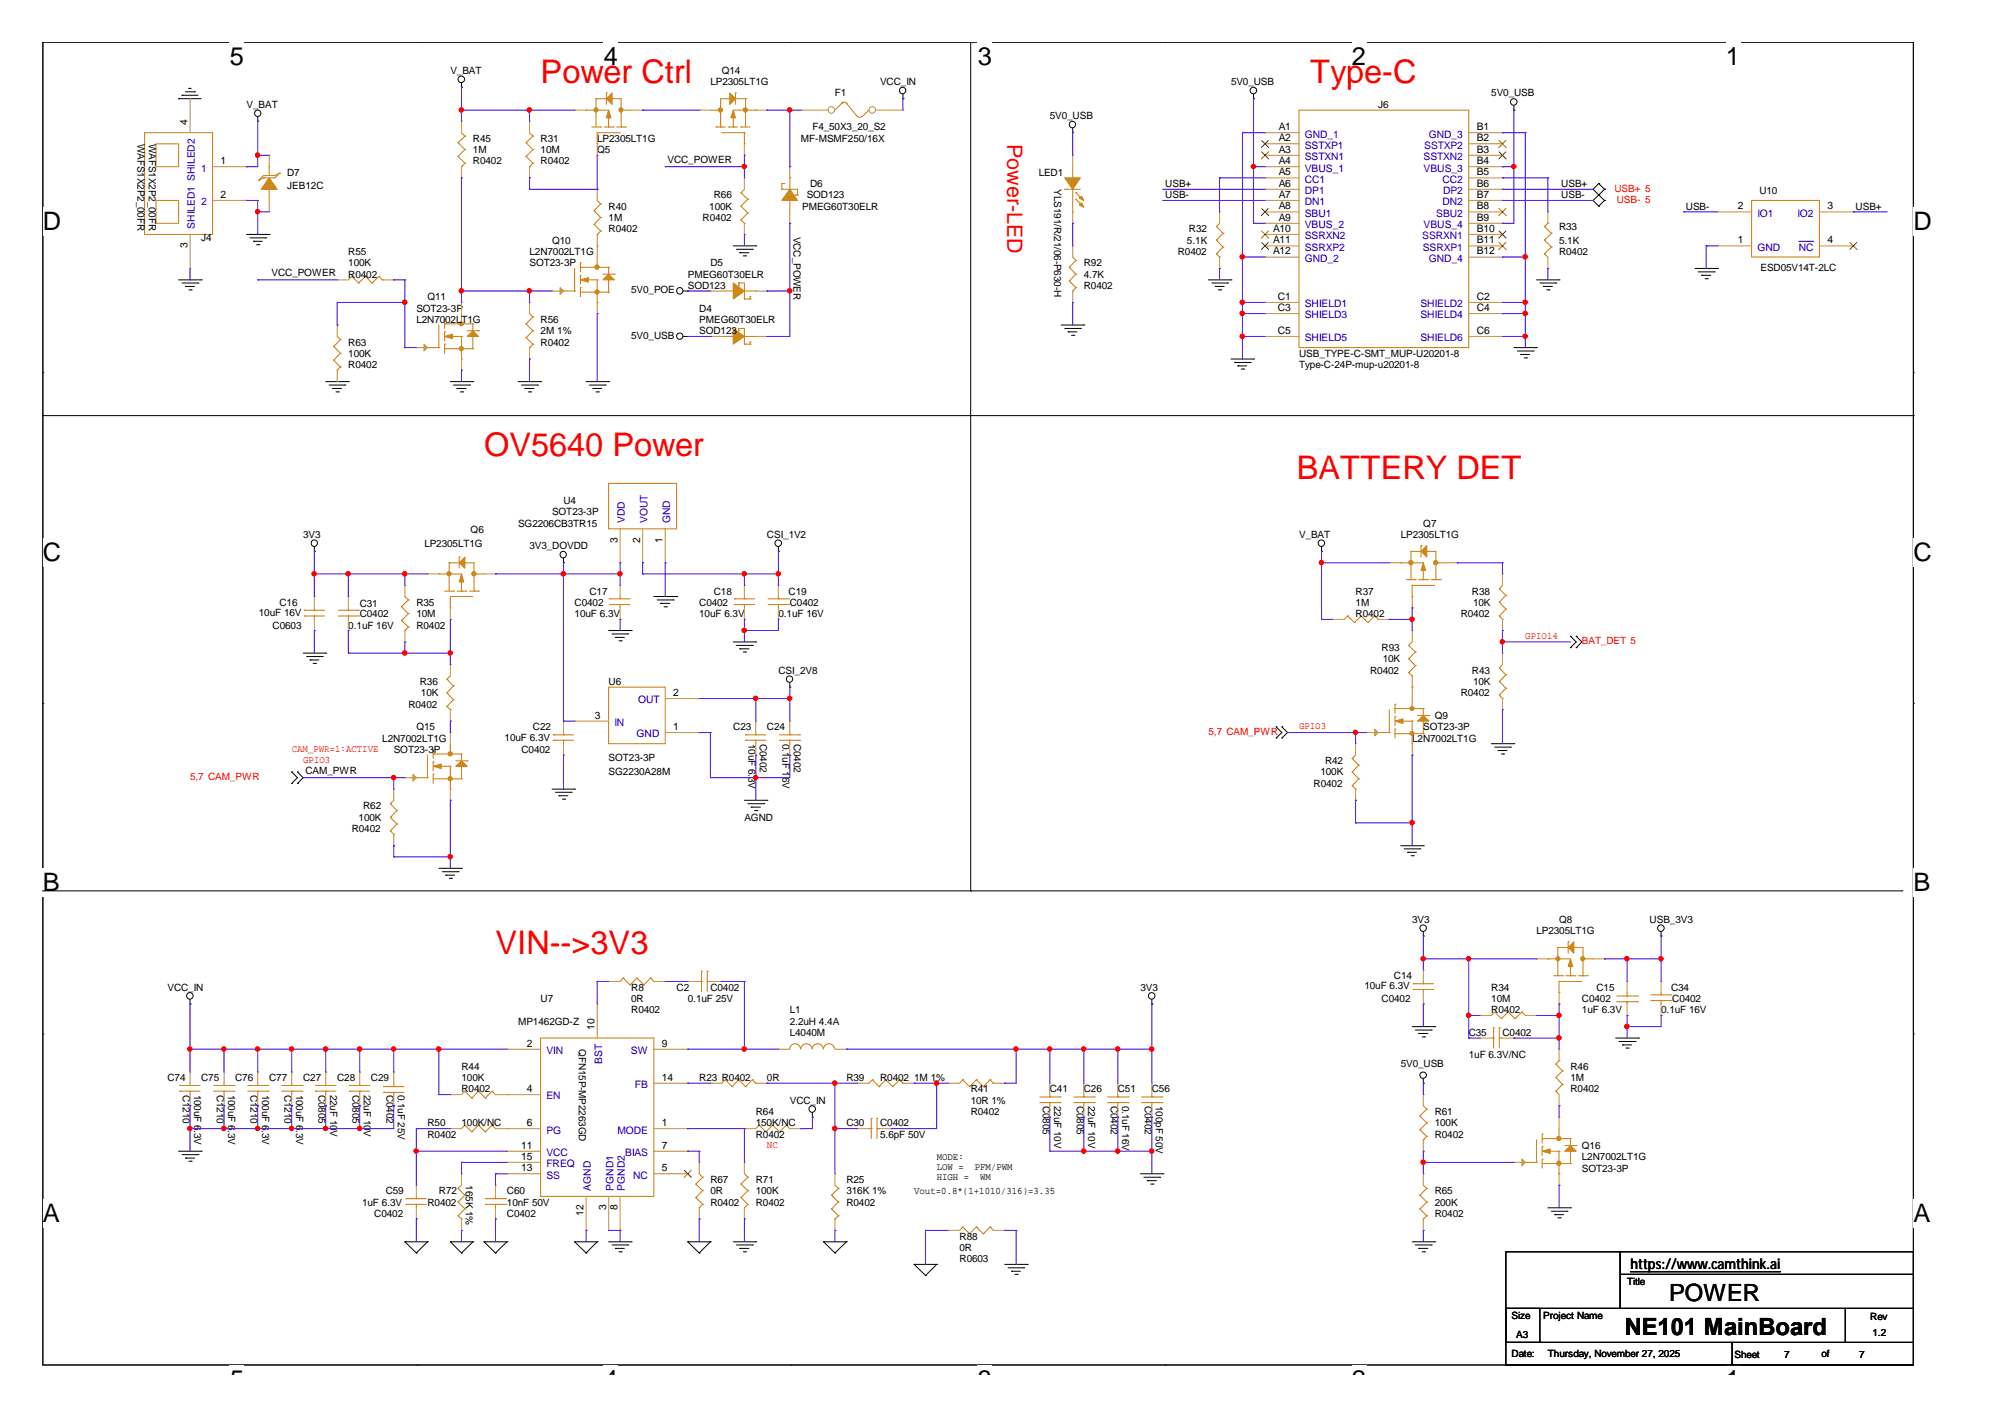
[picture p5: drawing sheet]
<svg xmlns="http://www.w3.org/2000/svg" width="297mm" height="210mm" viewBox="0 0 297 210" stroke-linecap="round" stroke-linejoin="round" font-family="sans-serif">
<defs><g id="words">
<g font-size="4.8" fill="#f00">
<text x="80.1" y="12.3">Power Ctrl</text>
<text x="194.1" y="12.3">Type-C</text>
<text x="71.7" y="67.6">OV5640 Power</text>
<text x="192.1" y="71">BATTERY DET</text>
<text x="73.4" y="141.4">VIN--&gt;3V3</text>
</g>
<g font-size="3.8">
<text x="34" y="9.6">5</text>
<text x="89.5" y="9.6">4</text>
<text x="144.9" y="9.6">3</text>
<text x="200.3" y="9.6">2</text>
<text x="255.7" y="9.6">1</text>
<text x="6.3" y="34.1">D</text>
<text x="283.5" y="34.1">D</text>
<text x="6.3" y="83.1">C</text>
<text x="283.5" y="83.1">C</text>
<text x="6.3" y="132.1">B</text>
<text x="283.5" y="132.1">B</text>
<text x="6.3" y="181">A</text>
<text x="283.5" y="181">A</text>
<text x="34" y="205.6">5</text>
<text x="89.5" y="205.6">4</text>
<text x="144.9" y="205.6">3</text>
<text x="200.3" y="205.6">2</text>
<text x="255.7" y="205.6">1</text>
</g>
<g font-size="3.5">
<text x="240.7" y="197.8">NE101 MainBoard</text>
<text x="247.3" y="192.8">POWER</text>
</g>
<text font-size="3.2" fill="#f00" x="149.2" y="21.3" transform="rotate(90 149.2 21.3)">Power-LED</text>
<g font-size="2.2">
<text x="241.6" y="188">https://www...camthink.ai</text>
<text x="241.6" y="188">https://wwwcamthink.ai</text>
</g>
<g font-size="1.5">
<text x="66.7" y="10.9">V_BAT</text>
<text x="106.9" y="10.9">Q14</text>
<text x="36.5" y="16">V_BAT</text>
<text x="105.2" y="12.6">LP2305LT1G</text>
<text x="123.7" y="14.3">F1</text>
<text x="130.4" y="12.6">VCC_IN</text>
<text x="155.5" y="17.7">5V0_USB</text>
<text x="182.4" y="12.6">5V0_USB</text>
<text x="204.2" y="16">J6</text>
<text x="220.9" y="14.3">5V0_USB</text>
<text x="20.4" y="21.3" transform="rotate(90 20.4 21.3)">WAFS1X2P2_00FR</text>
<text x="22.1" y="21.3" transform="rotate(90 22.1 21.3)">WAFS1X2P2_00FR</text>
<text x="27.8" y="18.5" transform="rotate(-90 27.8 18.5)">4</text>
<text x="70.1" y="21">R45</text>
<text x="70.1" y="22.7">1M</text>
<text x="80.1" y="21">R31</text>
<text x="80.1" y="22.7">10M</text>
<text x="88.5" y="22.7">Q5</text>
<text x="88.5" y="21">LP2305LT1G</text>
<text x="118.7" y="21">MF-MSMF250/16X</text>
<text x="120.4" y="19.3">F4_50X3_20_S2</text>
<text x="189.4" y="19.3">A1</text>
<text x="189.4" y="22.6">A3</text>
<text x="189.4" y="20.9">A2</text>
<text x="218.8" y="19.3">B1</text>
<text x="218.8" y="22.6">B3</text>
<text x="218.8" y="20.9">B2</text>
<text x="32.7" y="24.3">1</text>
<text x="32.7" y="29.3">2</text>
<text x="42.5" y="26">D7</text>
<text x="42.5" y="28">JEB12C</text>
<text x="70.1" y="24.4">R0402</text>
<text x="80.1" y="24.4">R0402</text>
<text x="98.9" y="24.1">VCC_POWER</text>
<text x="105.7" y="29.4">R66</text>
<text x="119.5" y="29.4">SOD123</text>
<text x="120" y="27.7">D6</text>
<text x="153.9" y="26">LED1</text>
<text x="156.2" y="28" transform="rotate(90 156.2 28)">YLS191/R/21/06-P630-H</text>
<text x="172.6" y="27.7">USB+</text>
<text x="172.6" y="29.4">USB-</text>
<text x="189.4" y="26">A5</text>
<text x="189.4" y="29.3">A7</text>
<text x="189.4" y="27.7">A6</text>
<text x="189.4" y="24.3">A4</text>
<text x="218.8" y="27.7">B6</text>
<text x="218.8" y="26">B5</text>
<text x="218.8" y="29.3">B7</text>
<text x="218.8" y="24.3">B4</text>
<text x="231.3" y="27.7">USB+</text>
<text x="231.3" y="29.4">USB-</text>
<text x="260.6" y="28.7">U10</text>
<text x="29.8" y="35.7">J4</text>
<text x="90.2" y="31">R40</text>
<text x="90.2" y="32.7">1M</text>
<text x="90.2" y="34.4">R0402</text>
<text x="104.1" y="32.7">R0402</text>
<text x="105.1" y="31">100K</text>
<text x="117.6" y="35.1" transform="rotate(90 117.6 35.1)">VCC_POWER</text>
<text x="118.8" y="31">PMEG60T30ELR</text>
<text x="176.1" y="34.4">R32</text>
<text x="188.6" y="34.3">A10</text>
<text x="189.4" y="31">A8</text>
<text x="189.4" y="32.7">A9</text>
<text x="218.8" y="31">B8</text>
<text x="218.8" y="34.3">B10</text>
<text x="218.8" y="32.7">B9</text>
<text x="231" y="34.1">R33</text>
<text x="249.8" y="31">USB-</text>
<text x="257.5" y="31">2</text>
<text x="270.7" y="31">3</text>
<text x="274.9" y="31">USB+</text>
<text x="27.8" y="36.8" transform="rotate(-90 27.8 36.8)">3</text>
<text x="40.2" y="40.9">VCC_POWER</text>
<text x="51.6" y="37.8">R55</text>
<text x="51.6" y="39.4">100K</text>
<text x="51.6" y="41.1">R0402</text>
<text x="78.4" y="37.8">L2N7002LT1G</text>
<text x="78.4" y="39.4">SOT23-3P</text>
<text x="81.8" y="36.1">Q10</text>
<text x="101.9" y="41.1">PMEG60T30ELR</text>
<text x="105.2" y="39.4">D5</text>
<text x="160.6" y="39.4">R92</text>
<text x="160.6" y="41.1">4.7K</text>
<text x="174.5" y="37.8">R0402</text>
<text x="175.9" y="36.1">5.1K</text>
<text x="188.6" y="37.7">A12</text>
<text x="188.6" y="36">A11</text>
<text x="218.8" y="37.7">B12</text>
<text x="218.8" y="36">B11</text>
<text x="231" y="36.1">5.1K</text>
<text x="231" y="37.8">R0402</text>
<text x="257.5" y="36">1</text>
<text x="260.8" y="40.1">ESD05V14T-2LC</text>
<text x="270.7" y="36">4</text>
<text x="61.7" y="47.8">L2N7002LT1G</text>
<text x="61.7" y="46.2">SOT23-3P</text>
<text x="63.3" y="44.5">Q11</text>
<text x="80.1" y="47.8">R56</text>
<text x="93.5" y="43.4">5V0_POE</text>
<text x="101.9" y="42.8">SOD123</text>
<text x="103.6" y="46.2">D4</text>
<text x="103.6" y="47.8">PMEG60T30ELR</text>
<text x="160.6" y="42.8">R0402</text>
<text x="189.3" y="44.4">C1</text>
<text x="189.3" y="46.1">C3</text>
<text x="218.8" y="44.4">C2</text>
<text x="218.8" y="46.1">C4</text>
<text x="51.6" y="51.2">R63</text>
<text x="51.6" y="52.8">100K</text>
<text x="80.1" y="49.5">2M 1%</text>
<text x="80.1" y="51.2">R0402</text>
<text x="93.5" y="50.2">5V0_USB</text>
<text x="103.6" y="49.5">SOD123</text>
<text x="189.3" y="49.5">C5</text>
<text x="192.4" y="52.8">USB_TYPE-C-SMT_MUP-U20201-8</text>
<text x="218.8" y="49.5">C6</text>
<text x="51.6" y="54.5">R0402</text>
<text x="192.4" y="54.5">Type-C-24P-mup-u20201-8</text>
<text x="76.8" y="78">SG2206CB3TR15</text>
<text x="81.8" y="76.3">SOT23-3P</text>
<text x="83.5" y="74.6">U4</text>
<text x="210.9" y="78">Q7</text>
<text x="44.9" y="79.7">3V3</text>
<text x="62.9" y="81">LP2305LT1G</text>
<text x="69.7" y="79">Q6</text>
<text x="78.4" y="81.3">3V3_DOVDD</text>
<text x="91.5" y="80.4" transform="rotate(-90 91.5 80.4)">3</text>
<text x="94.8" y="80.4" transform="rotate(-90 94.8 80.4)">2</text>
<text x="98.2" y="80.4" transform="rotate(-90 98.2 80.4)">1</text>
<text x="113.6" y="79.7">CSI_1V2</text>
<text x="192.4" y="79.7">V_BAT</text>
<text x="207.5" y="79.7">LP2305LT1G</text>
<text x="41.4" y="89.7">C16</text>
<text x="53.3" y="89.9">C31</text>
<text x="61.7" y="89.7">R35</text>
<text x="85.1" y="89.7">C0402</text>
<text x="87.3" y="88.1">C17</text>
<text x="103.6" y="89.7">C0402</text>
<text x="105.7" y="88.1">C18</text>
<text x="116.8" y="88.1">C19</text>
<text x="117" y="89.7">C0402</text>
<text x="200.8" y="88.1">R37</text>
<text x="200.8" y="89.7">1M</text>
<text x="218.1" y="88.1">R38</text>
<text x="218.2" y="89.7">10K</text>
<text x="38.4" y="91.2">10uF 16V</text>
<text x="40.4" y="93.1">C0603</text>
<text x="51.6" y="93.1">0.1uF 16V</text>
<text x="53.3" y="91.4">C0402</text>
<text x="61.7" y="91.4">10M</text>
<text x="61.7" y="93.1">R0402</text>
<text x="85.1" y="91.4">10uF 6.3V</text>
<text x="103.6" y="91.4">10uF 6.3V</text>
<text x="115.3" y="91.4">0.1uF 16V</text>
<text x="200.8" y="91.4">R0402</text>
<text x="216.4" y="91.4">R0402</text>
<text x="62.2" y="101.5">R36</text>
<text x="90.2" y="101.5">U6</text>
<text x="115.3" y="99.8">CSI_2V8</text>
<text x="203" y="99.8">R0402</text>
<text x="204.7" y="96.4">R93</text>
<text x="204.9" y="98.1">10K</text>
<text x="218.1" y="99.8">R43</text>
<text x="218.2" y="101.5">10K</text>
<text x="60.5" y="104.8">R0402</text>
<text x="62.4" y="103.1">10K</text>
<text x="88.1" y="106.4">3</text>
<text x="99.7" y="103.1">2</text>
<text x="212.6" y="106.5">Q9</text>
<text x="216.4" y="103.1">R0402</text>
<text x="56.6" y="109.9">L2N7002LT1G</text>
<text x="58.3" y="111.5">SOT23-3P</text>
<text x="61.7" y="108.2">Q15</text>
<text x="74.8" y="109.7">10uF 6.3V</text>
<text x="77.3" y="111.5">C0402</text>
<text x="79" y="108.2">C22</text>
<text x="90.2" y="112.7">SOT23-3P</text>
<text x="99.7" y="108.1">1</text>
<text x="108.6" y="108.2">C23</text>
<text x="110.9" y="110.2" transform="rotate(90 110.9 110.2)">10uF 6.3V</text>
<text x="112.6" y="110.2" transform="rotate(90 112.6 110.2)">C0402</text>
<text x="113.6" y="108.2">C24</text>
<text x="116" y="110.2" transform="rotate(90 116 110.2)">0.1uF 16V</text>
<text x="117.6" y="110.2" transform="rotate(90 117.6 110.2)">C0402</text>
<text x="196.3" y="113.2">R42</text>
<text x="209.2" y="109.9">L2N7002LT1G</text>
<text x="210.9" y="108.2">SOT23-3P</text>
<text x="45.3" y="114.7">CAM_PWR</text>
<text x="53.8" y="119.9">R62</text>
<text x="90.2" y="114.9">SG2230A28M</text>
<text x="194.6" y="116.6">R0402</text>
<text x="195.6" y="114.9">100K</text>
<text x="52.1" y="123.2">R0402</text>
<text x="53.1" y="121.6">100K</text>
<text x="110.3" y="121.6">AGND</text>
<text x="209.2" y="136.7">3V3</text>
<text x="231" y="136.7">Q8</text>
<text x="244.4" y="136.7">USB_3V3</text>
<text x="227.6" y="138.4">LP2305LT1G</text>
<text x="24.8" y="146.7">VCC_IN</text>
<text x="80.1" y="148.4">U7</text>
<text x="93.5" y="146.7">R8</text>
<text x="93.5" y="148.4">0R</text>
<text x="100.2" y="146.7">C2</text>
<text x="101.9" y="148.4">0.1uF 25V</text>
<text x="105.2" y="146.7">C0402</text>
<text x="169" y="146.7">3V3</text>
<text x="202.1" y="146.6">10uF 6.3V</text>
<text x="204.7" y="148.4">C0402</text>
<text x="206.5" y="145">C14</text>
<text x="220.9" y="146.7">R34</text>
<text x="220.9" y="148.4">10M</text>
<text x="234.4" y="148.4">C0402</text>
<text x="236.5" y="146.7">C15</text>
<text x="247.6" y="146.7">C34</text>
<text x="247.7" y="148.4">C0402</text>
<text x="76.8" y="151.8">MP1462GD-Z</text>
<text x="78.1" y="155">2</text>
<text x="85.8" y="155.4" transform="rotate(90 85.8 155.4)">QFN15P-MP2263GD</text>
<text x="88.1" y="152.6" transform="rotate(-90 88.1 152.6)">10</text>
<text x="93.5" y="150.1">R0402</text>
<text x="98" y="155">9</text>
<text x="117" y="150.1">L1</text>
<text x="117" y="151.8">2.2uH 4.4A</text>
<text x="117" y="153.4">L4040M</text>
<text x="217.6" y="153.4">C35</text>
<text x="220.9" y="150.1">R0402</text>
<text x="222.6" y="153.4">C0402</text>
<text x="234.4" y="150.1">1uF 6.3V</text>
<text x="246.1" y="150.1">0.1uF 16V</text>
<text x="24.8" y="160.2">C74</text>
<text x="29.8" y="160.2">C75</text>
<text x="34.8" y="160.2">C76</text>
<text x="39.9" y="160.2">C77</text>
<text x="44.9" y="160.2">C27</text>
<text x="50" y="160.2">C28</text>
<text x="54.9" y="160.2">C29</text>
<text x="68.4" y="158.5">R44</text>
<text x="68.4" y="160.2">100K</text>
<text x="68.4" y="161.8">R0402</text>
<text x="78.1" y="161.8">4</text>
<text x="98" y="160.1">14</text>
<text x="103.6" y="160.2">R23 R0402</text>
<text x="113.6" y="160.2">0R</text>
<text x="125.4" y="160.2">R39</text>
<text x="130.4" y="160.2">R0402</text>
<text x="135.4" y="160.2">1M 1%</text>
<text x="143.8" y="161.8">R41</text>
<text x="155.5" y="161.8">C41</text>
<text x="160.6" y="161.8">C26</text>
<text x="165.6" y="161.8">C51</text>
<text x="170.6" y="161.8">C56</text>
<text x="207.5" y="158.1">5V0_USB</text>
<text x="217.6" y="156.8">1uF 6.3V/NC</text>
<text x="232.7" y="158.5">R46</text>
<text x="232.7" y="160.2">1M</text>
<text x="232.7" y="161.8">R0402</text>
<text x="27.1" y="162.2" transform="rotate(90 27.1 162.2)">C1210</text>
<text x="28.7" y="162.2" transform="rotate(90 28.7 162.2)">100uF 6</text>
<text x="28.7" y="167.4" transform="rotate(90 28.7 167.4)">.3V</text>
<text x="32.1" y="162.2" transform="rotate(90 32.1 162.2)">C1210</text>
<text x="33.8" y="162.2" transform="rotate(90 33.8 162.2)">100uF 6</text>
<text x="33.8" y="167.4" transform="rotate(90 33.8 167.4)">.3V</text>
<text x="37.1" y="162.2" transform="rotate(90 37.1 162.2)">C1210</text>
<text x="38.8" y="162.2" transform="rotate(90 38.8 162.2)">100uF 6</text>
<text x="38.8" y="167.4" transform="rotate(90 38.8 167.4)">.3V</text>
<text x="42.2" y="162.2" transform="rotate(90 42.2 162.2)">C1210</text>
<text x="43.9" y="162.2" transform="rotate(90 43.9 162.2)">100uF 6</text>
<text x="43.9" y="167.4" transform="rotate(90 43.9 167.4)">.3V</text>
<text x="47.2" y="162.2" transform="rotate(90 47.2 162.2)">C0805</text>
<text x="48.9" y="162.2" transform="rotate(90 48.9 162.2)">22uF 10</text>
<text x="48.9" y="167.4" transform="rotate(90 48.9 167.4)">V</text>
<text x="52.2" y="162.2" transform="rotate(90 52.2 162.2)">C0805</text>
<text x="53.9" y="162.2" transform="rotate(90 53.9 162.2)">22uF 10</text>
<text x="53.9" y="167.4" transform="rotate(90 53.9 167.4)">V</text>
<text x="57.3" y="162.2" transform="rotate(90 57.3 162.2)">C0402</text>
<text x="58.9" y="162.2" transform="rotate(90 58.9 162.2)">0.1uF 25V</text>
<text x="63.3" y="166.8">R50</text>
<text x="68.4" y="166.8">100K/NC</text>
<text x="78.1" y="166.8">6</text>
<text x="98" y="166.8">1</text>
<text x="112" y="165.2">R64</text>
<text x="112" y="166.8">150K/NC</text>
<text x="117" y="163.5">VCC_IN</text>
<text x="125.4" y="166.8">C30</text>
<text x="130.4" y="166.8">C0402</text>
<text x="143.8" y="163.5">10R 1%</text>
<text x="143.8" y="165.2">R0402</text>
<text x="154.5" y="163.8" transform="rotate(90 154.5 163.8)">C0805</text>
<text x="156.2" y="163.8" transform="rotate(90 156.2 163.8)">22uF 10V</text>
<text x="159.5" y="163.8" transform="rotate(90 159.5 163.8)">C0805</text>
<text x="161.2" y="163.8" transform="rotate(90 161.2 163.8)">22uF 10V</text>
<text x="164.5" y="163.8" transform="rotate(90 164.5 163.8)">C0402</text>
<text x="166.2" y="163.8" transform="rotate(90 166.2 163.8)">0.1uF 16V</text>
<text x="169.6" y="163.8" transform="rotate(90 169.6 163.8)">C0402</text>
<text x="171.2" y="163.8" transform="rotate(90 171.2 163.8)">100pF 50V</text>
<text x="212.6" y="165.2">R61</text>
<text x="212.6" y="166.8">100K</text>
<text x="63.3" y="168.5">R0402</text>
<text x="77.2" y="170.2">11</text>
<text x="77.2" y="173.5">13</text>
<text x="77.2" y="171.8">15</text>
<text x="98" y="170.2">7</text>
<text x="98" y="173.5">5</text>
<text x="112" y="168.5">R0402</text>
<text x="130.4" y="168.5">5.6pF 50V</text>
<text x="138.8" y="171.8">MODE:</text>
<text x="138.8" y="173.2">LOW =</text>
<text x="144.4" y="173.2">PFM/PWM</text>
<text x="212.6" y="168.5">R0402</text>
<text x="234.4" y="170.2">Q16</text>
<text x="234.4" y="171.9">L2N7002LT1G</text>
<text x="234.4" y="173.5">SOT23-3P</text>
<text x="53.6" y="178.6">1uF 6.3V</text>
<text x="57.1" y="176.9">C59</text>
<text x="63.3" y="178.6">R0402</text>
<text x="65" y="176.9">R72</text>
<text x="69" y="175.6" transform="rotate(90 69 175.6)">165K 1%</text>
<text x="75.1" y="176.9">C60</text>
<text x="75.1" y="178.6">10nF 50V</text>
<text x="89.8" y="179.3" transform="rotate(-90 89.8 179.3)">3</text>
<text x="91.5" y="179.3" transform="rotate(-90 91.5 179.3)">8</text>
<text x="105.2" y="175.2">R67</text>
<text x="105.2" y="176.9">0R</text>
<text x="105.2" y="178.6">R0402</text>
<text x="112" y="175.2">R71</text>
<text x="112" y="176.9">100K</text>
<text x="112" y="178.6">R0402</text>
<text x="125.4" y="175.2">R25</text>
<text x="125.4" y="176.9">316K 1%</text>
<text x="125.4" y="178.6">R0402</text>
<text x="135.4" y="176.8">Vout=0.8*(1+1010/316)=3.35</text>
<text x="138.8" y="174.7">HIGH =</text>
<text x="145.2" y="174.7">WM</text>
<text x="212.6" y="176.9">R65</text>
<text x="212.6" y="178.6">200K</text>
<text x="55.5" y="180.3">C0402</text>
<text x="75.1" y="180.3">C0402</text>
<text x="86.4" y="180.1" transform="rotate(-90 86.4 180.1)">12</text>
<text x="142.2" y="183.6">R88</text>
<text x="142.2" y="185.3">0R</text>
<text x="212.6" y="180.3">R0402</text>
<text x="142.2" y="187">R0603</text>
<text x="241" y="190.3">Title</text>
<text x="223.9" y="195.3">Size</text>
<text x="228.6" y="195.3">Project Name</text>
<text x="277.1" y="195.5">Rev</text>
<text x="277.4" y="197.9">1.2</text>
<text x="223.9" y="201.1">Date:</text>
<text x="224.6" y="198.2">A3</text>
<text x="229.3" y="201.1">Thursday, November 27, 2025</text>
<text x="257" y="201.2">Sheet</text>
<text x="264.3" y="201.2">7</text>
<text x="269.9" y="201.1">of</text>
<text x="275.4" y="201.2">7</text>
</g>
<g font-size="1.5" fill="#00c">
<text x="193.3" y="20.4">GND_1</text>
<text x="193.3" y="23.7">SSTXN1</text>
<text x="193.3" y="22">SSTXP1</text>
<text x="210.9" y="23.7">SSTXN2</text>
<text x="211" y="22">SSTXP2</text>
<text x="211.7" y="20.4">GND_3</text>
<text x="29.8" y="25.4">1</text>
<text x="193.3" y="27.1">CC1</text>
<text x="193.3" y="28.8">DP1</text>
<text x="193.3" y="25.4">VBUS_1</text>
<text x="210.9" y="25.4">VBUS_3</text>
<text x="213.7" y="27.1">CC2</text>
<text x="213.8" y="28.8">DP2</text>
<text x="28.9" y="33.9" transform="rotate(-90 28.9 33.9)">SHILED1 SHILED2</text>
<text x="29.8" y="30.4">2</text>
<text x="193.3" y="30.4">DN1</text>
<text x="193.3" y="32.1">SBU1</text>
<text x="193.3" y="35.4">SSRXN2</text>
<text x="193.3" y="33.8">VBUS_2</text>
<text x="210.7" y="35.4">SSRXN1</text>
<text x="210.9" y="33.8">VBUS_4</text>
<text x="212.8" y="32.1">SBU2</text>
<text x="213.7" y="30.4">DN2</text>
<text x="260.3" y="32.1">IO1</text>
<text x="266.3" y="32.1">IO2</text>
<text x="193.3" y="38.8">GND_2</text>
<text x="193.3" y="37.1">SSRXP2</text>
<text x="210.8" y="37.1">SSRXP1</text>
<text x="211.7" y="38.8">GND_4</text>
<text x="260.3" y="37.1">GND</text>
<text x="266.5" y="37.1">NC</text>
<text x="193.3" y="45.5">SHIELD1</text>
<text x="193.3" y="47.2">SHIELD3</text>
<text x="210.4" y="45.5">SHIELD2</text>
<text x="210.4" y="47.2">SHIELD4</text>
<text x="193.3" y="50.6">SHIELD5</text>
<text x="210.4" y="50.6">SHIELD6</text>
<text x="92.6" y="77.5" transform="rotate(-90 92.6 77.5)">VDD</text>
<text x="95.9" y="77.5" transform="rotate(-90 95.9 77.5)">VOUT</text>
<text x="99.3" y="77.5" transform="rotate(-90 99.3 77.5)">GND</text>
<text x="91" y="107.5">IN</text>
<text x="94.5" y="104.2">OUT</text>
<text x="94.3" y="109.2">GND</text>
<text x="80.9" y="156.1">VIN</text>
<text x="89.2" y="157.6" transform="rotate(-90 89.2 157.6)">BST</text>
<text x="93.5" y="156.1">SW</text>
<text x="94.1" y="161.2">FB</text>
<text x="80.9" y="162.9">EN</text>
<text x="80.9" y="167.9">PG</text>
<text x="91.5" y="167.9">MODE</text>
<text x="80.9" y="171.3">VCC</text>
<text x="80.9" y="172.9">FREQ</text>
<text x="92.6" y="171.3">BIAS</text>
<text x="80.9" y="174.6">SS</text>
<text x="87.5" y="176.4" transform="rotate(-90 87.5 176.4)">AGND</text>
<text x="90.9" y="176.4" transform="rotate(-90 90.9 176.4)">PGND1</text>
<text x="92.6" y="176.4" transform="rotate(-90 92.6 176.4)">PGND2</text>
<text x="93.8" y="174.6">NC</text>
</g>
<g font-size="1.5" fill="#f00">
<text x="239.2" y="28.4">USB+ 5</text>
<text x="239.5" y="30.1">USB- 5</text>
<text x="226" y="94.6">GPIO14</text>
<text x="234.4" y="95.4">BAT_DET 5</text>
<text x="43.2" y="111.4">CAM_PWR=1:ACTIVE</text>
<text x="44.9" y="113.1">GPIO3</text>
<text x="179" y="108.9">5,7 CAM_PWR</text>
<text x="192.4" y="108">GPIO3</text>
<text x="28.2" y="115.5">5,7 CAM_PWR</text>
<text x="113.6" y="170.1">NC</text>
</g>
</g></defs>
<path d="M6.3 6.2h277.2v196h-277.2z" fill="none" stroke="#000" stroke-width=".15"/>
<g fill="#fff">
<path d="M34 6.2h2.2v4.3h-2.2z"/>
<path d="M34 202.2h2.2v1.4h-2.2z"/>
</g>
<path d="M61.8 6.2h.1M61.8 202.2h.1" fill="none" stroke="#000" stroke-width=".15"/>
<g fill="#fff">
<path d="M89.5 6.2h2.1v4.3h-2.1z"/>
<path d="M89.5 202.2h2.1v1.4h-2.1z"/>
</g>
<path d="M117.2 6.2h.1M117.2 202.2h.1" fill="none" stroke="#000" stroke-width=".15"/>
<g fill="#fff">
<path d="M144.9 6.2h2.1v4.3h-2.1z"/>
<path d="M144.9 202.2h2.1v1.4h-2.1z"/>
</g>
<path d="M172.6 6.2h.1M172.6 202.2h.1" fill="none" stroke="#000" stroke-width=".15"/>
<g fill="#fff">
<path d="M200.3 6.2h2.1v4.3h-2.1z"/>
<path d="M200.3 202.2h2.1v1.4h-2.1z"/>
</g>
<path d="M228 6.2h.1M228 202.2h.1" fill="none" stroke="#000" stroke-width=".15"/>
<g fill="#fff">
<path d="M255.7 6.2h2.1v4.3h-2.1z"/>
<path d="M255.7 202.2h2.1v1.4h-2.1z"/>
<path d="M6.3 30.7h2.8v4.2h-2.8z"/>
<path d="M283.5 30.7h2.7v4.2h-2.7z"/>
<path d="M6.3 79.7h2.8v4.2h-2.8z"/>
<path d="M283.5 79.7h2.7v4.2h-2.7z"/>
</g>
<path d="M6.3 55.2h.1M283.5 55.2h.1" fill="none" stroke="#000" stroke-width=".15"/>
<g fill="#fff">
<path d="M6.3 128.7h2.6v4.2h-2.6z"/>
<path d="M283.5 128.7h2.5v4.2h-2.5z"/>
</g>
<path d="M6.3 104.2h.1M283.5 104.2h.1" fill="none" stroke="#000" stroke-width=".15"/>
<g fill="#fff">
<path d="M6.3 177.6h2.6v4.3h-2.6z"/>
<path d="M283.5 177.6h2.5v4.3h-2.5z"/>
</g>
<g fill="none" stroke="#000" stroke-width=".15">
<path d="M26.5 14.6h.1M26.5 14.6h3.3M27 14.1h.1M27 14.1h2.3M27.5 13.6h1.3M28 13.1h.1M28 13.1h.3M28.8 13.6h.1M38.2 18h.1M38.2 17.3v.7M68.4 12.9h.1M68.4 12.3v.6"/>
<path d="M133.8 14.6h.1M133.8 13.9v.7M143.8 6.2v125.8M158.9 19.7h.1M158.9 19v.7M185.7 14.6h.1M185.7 13.9v.7M224.3 16.3h.1M224.3 15.6v.7M36.5 34.7h3.4M37 35.2h2.4M37.5 35.7h.1"/>
<path d="M37.5 35.7h1.4M38 36.3h.4M38.4 36.3h.1M39.4 35.2h.1M39.9 34.7h.1M108.6 36.4h3.4M109.1 36.9h2.4M109.6 37.4h.1M109.6 37.4h1.4M110.1 37.9h.3M110.4 37.9h.1M111.5 36.9h.1"/>
<path d="M112 36.4h.1M236.9 28.9h.1M236.9 27.2h.1M236.9 30.5h.1M236.9 27.2l-.9 .8 .9 .9M236.9 27.2l.8 .8M236.9 28.9l-.9 .8 .9 .8M236.9 28.9l.8 .8M237.7 28h.1M237.7 29.7h.1M237.7 28l-.8 .9M237.7 29.7l-.8 .8"/>
<path d="M251.1 39.8h3.4M254.5 39.8h.1M26.5 41.5h3.3M27 41.9h2.3M27.5 42.4h.1M27.5 42.4h1.3M28 42.9h.3M28.3 42.9h.1M29.3 41.9h.1M29.8 41.5h.1M48.3 56.5h3.3M48.8 57h2.3"/>
<path d="M49.3 57.5h.1M49.3 57.5h1.3M49.8 58.1h.3M50.1 58.1h.1M51.1 57h.1M51.6 56.5h.1M66.7 56.5h3.4M67.2 57h2.4M67.7 57.5h.1M67.7 57.5h1.3M68.2 58.1h.3M68.5 58.1h.1"/>
<path d="M69.6 57h.1M70.1 56.5h.1M76.8 56.5h3.3M77.3 57h2.3M77.8 57.5h.1M77.8 57.5h1.3M78.3 58.1h.3M78.6 58.1h.1M79.6 57h.1M80.1 56.5h.1M86.8 56.5h3.4M87.3 57h2.4"/>
<path d="M87.8 57.5h.1M87.8 57.5h1.4M88.3 58.1h.3M88.6 58.1h.1M89.7 57h.1M90.2 56.5h.1M101.2 49.8h.7M101.2 43.1h.7M101.9 49.8h.1M101.9 43.1h.1M157.2 48.1h3.4M157.7 48.7h2.4"/>
<path d="M158.2 49.2h.1M158.2 49.2h1.4M158.7 49.7h.4M159.1 49.7h.1M160.1 48.7h.1M160.6 48.1h.1M179 41.5h3.4M179.5 41.9h2.4M180 42.4h.1M180 42.4h1.4M180.5 42.9h.3M180.8 42.9h.1"/>
<path d="M181.9 41.9h.1M182.4 41.5h.1M182.4 53.2h3.3M182.9 53.7h2.3M183.4 54.2h.1M183.4 54.2h1.3M183.9 54.7h.3M184.2 54.7h.1M185.2 53.7h.1M185.7 53.2h.1M224.3 51.5h3.3M224.8 52h2.3"/>
<path d="M225.3 52.5h.1M225.3 52.5h1.3M225.8 53h.3M226.1 53h.1M227.1 52h.1M227.6 51.5h.1M227.6 41.5h3.4M228.1 41.9h2.4M228.6 42.4h.1M228.6 42.4h1.4M229.2 42.9h.3M229.5 42.9h.1"/>
<path d="M230.5 41.9h.1M231 41.5h.1M251.6 40.3h2.4M252.1 40.8h.1M252.1 40.8h1.3M252.6 41.3h.3M252.9 41.3h.1M254 40.3h.1M6.3 61.6h277.2M283.5 61.6h.1M44.9 96.7h3.4M45.4 97.3h2.4"/>
<path d="M45.9 97.8h.1M45.9 97.8h1.3M46.4 98.3h.3M46.6 81.7h.1M46.6 81v.7M46.7 98.3h.1M47.8 97.3h.1M48.3 96.7h.1M83.5 83.4h.1M83.5 82.7v.7M90.2 93.4h3.3M90.7 93.9h2.3"/>
<path d="M91.2 94.4h.1M91.2 94.4h1.3M91.7 94.9h.3M92 94.9h.1M93 93.9h.1M93.5 93.4h.1M96.9 88.4h3.3M97.4 88.9h2.3M97.9 89.4h.1M97.9 89.4h1.3M98.4 89.9h.3M98.7 89.9h.1"/>
<path d="M99.7 88.9h.1M100.2 88.4h.1M108.6 95.1h3.4M109.1 95.6h2.4M109.6 96.1h.1M109.6 96.1h1.4M110.1 96.6h.3M110.4 96.6h.1M111.5 95.6h.1M112 95.1h.1M115.3 81.7h.1M115.3 81v.7"/>
<path d="M195.8 81.7h.1M195.8 81v.7M232.7 95.9h.1M232.7 94.2h.1M232.7 94.2l.8 .9-.8 .8M233.5 95.9h.1M233.5 94.2h.1M233.5 94.2l.9 .9-.9 .8M43.2 114.4h.1M43.2 116h.1M43.2 114.4l.9 .8-.9 .8M44.1 116h.1"/>
<path d="M44.1 114.4h.1M44.1 114.4l.8 .8-.8 .8M81.8 116.9h3.3M82.3 117.4h2.3M82.8 117.9h.1M82.8 117.9h1.3M83.3 118.4h.4M83.7 118.4h.1M84.6 117.4h.1M85.1 116.9h.1M110.3 118.5h3.3M110.8 119.1h2.4"/>
<path d="M111.3 119.6h.1M111.3 119.6h1.3M113.2 119.1h.1M113.6 118.5h.1M117 101.8h.1M117 101.1v.7M189.1 107.7h.1M189.1 109.3h.1M189.1 107.7l.8 .8-.8 .8M189.9 109.3h.1M189.9 107.7h.1M189.9 107.7l.9 .8-.9 .8"/>
<path d="M220.9 110.2h3.4M221.4 110.7h2.4M222 111.2h.1M222 111.2h1.3M222.4 111.7h.4M222.8 111.7h.1M223.8 110.7h.1M224.3 110.2h.1M6.3 132h275.5M65 128.6h3.4M65.5 129.1h2.4M66 129.6h.1"/>
<path d="M66 129.6h1.4M66.5 130.1h.4M66.9 130.1h.1M67.9 129.1h.1M68.4 128.6h.1M111.8 120.1h.3M112.1 120.1h.1M143.8 132h.1M207.5 125.3h3.4M208 125.7h2.4M208.5 126.3h.1M208.5 126.3h1.3"/>
<path d="M209 126.8h.4M209.4 126.8h.1M210.4 125.7h.1M210.9 125.3h.1M210.9 138.7h.1M210.9 138v.7M246.1 138.7h.1M246.1 138v.7M281.8 132h.1M6.3 153.2h.1M28.2 148.7h.1M28.2 148.1v.6"/>
<path d="M170.6 148.7h.1M170.6 148.1v.6M209.2 152.1h3.4M209.7 152.6h2.3M210.2 153.1h.1M210.2 153.1h1.3M210.7 153.6h.3M210.9 159.8v.7M211 153.6h.1M212 152.6h.1M212.6 152.1h.1M239.4 153.8h3.3"/>
<path d="M239.9 154.3h2.3M240.4 154.8h.1M240.4 154.8h1.3M240.9 155.3h.3M241.2 155.3h.1M242.2 154.3h.1M242.7 153.8h.1M283.5 153.2h.1M26.5 170.5h3.3M27 171h2.3M27.5 171.5h.1M27.5 171.5h1.3"/>
<path d="M28 172h.3M28.3 172h.1M29.3 171h.1M29.8 170.5h.1M120.4 165.5h.1M120.4 164.8v.7M169 173.9h3.3M169.5 174.4h2.3M170 174.9h.1M170 174.9h1.3M170.5 175.4h.3M170.8 175.4h.1"/>
<path d="M171.8 174.4h.1M172.3 173.9h.1M210.9 160.5h.1M229.3 178.9h3.4M229.8 179.4h2.4M230.3 179.9h.1M230.3 179.9h1.3M232.2 179.4h.1M232.7 178.9h.1M60 184h.1M60 184h3.3M60 184l1.7 1.6"/>
<path d="M61.7 185.6h.1M63.3 184h.1M63.3 184l-1.6 1.6M66.7 184h.1M66.7 184h3.4M66.7 184l1.7 1.6M68.4 185.6h.1M70.1 184h.1M70.1 184l-1.7 1.6M71.7 184h.1M71.7 184h3.4M71.7 184l1.7 1.6"/>
<path d="M73.4 185.6h.1M75.1 184h.1M75.1 184l-1.7 1.6M85.1 184h.1M85.1 184h3.4M85.1 184l1.7 1.6M86.8 185.6h.1M88.5 184h.1M88.5 184l-1.7 1.6M90.2 184h3.3M90.7 184.4h2.3M91.2 184.9h.1"/>
<path d="M91.2 184.9h1.3M91.7 185.4h.3M92 185.4h.1M93 184.4h.1M93.5 184h.1M101.9 184h.1M101.9 184h3.3M101.9 184l1.7 1.6M103.6 185.6h.1M105.2 184h.1M105.2 184l-1.6 1.6M108.6 184h3.4"/>
<path d="M109.1 184.4h2.4M109.6 184.9h.1M109.6 184.9h1.4M110.1 185.4h.3M110.4 185.4h.1M111.5 184.4h.1M112 184h.1M122 184h.1M122 184h3.4M122 184l1.7 1.6M123.7 185.6h.1M125.4 184h.1"/>
<path d="M125.4 184l-1.7 1.6M135.4 187.3h.1M135.4 187.3h3.4M135.4 187.3l1.7 1.6M137.1 188.9h.1M138.8 187.3h.1M138.8 187.3l-1.7 1.6M148.8 187.3h3.4M149.4 187.8h2.3M149.9 188.3h.1M149.9 188.3h1.3M150.4 188.8h.3"/>
<path d="M150.7 188.8h.1M151.7 187.8h.1M152.2 187.3h.1M209.2 184h3.4M209.7 184.4h2.3M210.2 184.9h.1M210.2 184.9h1.3M210.7 185.4h.3M211 185.4h.1M212 184.4h.1M212.6 184h.1M223.1 193.8h5v5.1h-5z"/>
<path d="M223.1 193.8h50.3v5.1h-50.3zM223.1 198.9h33.5v3.3h-33.5zM223.1 185.4h16.9v8.4h-16.9zM230.8 180.4h.3M231.1 180.4h.1M240 185.4h43.5v3.4h-43.5zM240 188.8h43.5v5h-43.5zM256.6 198.9h26.9v3.3h-26.9zM273.4 193.8h10.1v5.1h-10.1z"/>
<circle cx="38.2" cy="16.8" r=".47"/>
<circle cx="68.3" cy="11.8" r=".49"/>
<circle cx="133.7" cy="13.4" r=".48"/>
<circle cx="158.9" cy="18.4" r=".48"/>
<circle cx="185.7" cy="13.4" r=".49"/>
<circle cx="224.3" cy="15.1" r=".49"/>
<circle cx="100.7" cy="43.1" r=".48"/>
<circle cx="100.7" cy="49.8" r=".47"/>
<circle cx="46.6" cy="80.5" r=".48"/>
<circle cx="83.4" cy="82.2" r=".48"/>
<circle cx="115.3" cy="80.5" r=".49"/>
<circle cx="195.8" cy="80.5" r=".49"/>
<circle cx="117" cy="100.6" r=".47"/>
<circle cx="210.8" cy="137.5" r=".49"/>
<circle cx="246.1" cy="137.5" r=".49"/>
<circle cx="28.1" cy="147.5" r=".49"/>
<circle cx="170.6" cy="147.5" r=".49"/>
<circle cx="210.8" cy="159.3" r=".48"/>
<circle cx="120.3" cy="164.3" r=".49"/>
</g>
<path d="M241.6 188.4h22.2" fill="none" stroke="#000" stroke-width=".18"/>
<g fill="none" stroke="#cc8006" stroke-width=".15">
<path d="M78.4 19.7l.6 .5M86.8 16.3h.1M86.8 16.3h3.4M87.7 18.8h1.3M88.3 14.6h.1M88.3 14.6v4.2M88.3 14.6h1.5M88.5 19.7h.1M88.5 19.7h3.4M88.5 19.7v1.6M89 18.8h.1M89.5 18.8h1.3"/>
<path d="M89.8 13.8h.1M89.8 13.8v1.7M90.2 18.8h.1M90.2 17.1v1.7M90.7 14.6h.1M90.7 14.6h1.3v4.2M90.8 18.8h.1M91.4 18.8h1.3M92 18.8h.1M92 16.3h.1M92 16.3h1.5M92.7 18.8h.1"/>
<path d="M124.7 15.3a.52 .52 0 0 1 .6 0M124.7 15.3h.1M124.7 15.3l-1 1M125.4 15.3h.1M125.4 15.3l1.6 2M127 17.2l.3 .2 .3-.2M128.7 16.3h.1M128.7 16.3l-1 1M77.9 21.1h.1M77.9 23.2h.1M77.9 21.1l1.1 1.1M77.9 23.2l1.1 1"/>
<path d="M78.4 24.7h.1M79 20.2h.1M79 22.2h.1M79 24.2h.1M79 20.2l-1.1 .9M79 22.2l-1.1 1M79 24.2l-.6 .5M85.1 39.8v3.3M86 38.9h.1M86 39.6h.1M86 38.9v1.4M86 39.6h4.2"/>
<path d="M88 31.2h.1M88 33.2h.1M88 31.2l1 1M88 33.2l1 1M88.5 21.3h.1M88.5 39.6h.1M88.5 34.7h.1M88.5 38.1v1.5M88.5 29.7l.5 .5M89 30.2h.1M89 32.2h.1M89 34.2h.1"/>
<path d="M89 30.2l-1 1M89 32.2l-1 1M89 34.2l-.5 .5M90.2 39.6h.1M90.2 39.6v1M83.5 43.1h.1M83.5 43.1h1.6M85.1 43.1h.1M86 42.6h.1M86 40.8h.1M86 40.8v1.3M86 42.6v1.4"/>
<path d="M86 43.3h4.2M86.8 41.5h1.7M88.5 41.5h.1M88.5 44.8h.1M88.5 41.5v3.3M89.3 40.6h1.7M90.2 43.3h.1M90.2 41.5h.1M90.2 41.5v1.8M91 40.6h.1M106.9 49.8h1.7M108.6 49.8h.1"/>
<path d="M109.4 48.7h.1M109.4 49h.1M109.4 48.7h.9v2.3M109.4 48.7v.3M110.3 51h.1M110.3 49.8h1.7M110.3 51h.8M111.1 51h.1M111.1 50.6h.1M111.1 50.6v.4M112 49.8h.1M208.7 95.6h.1"/>
<path d="M208.7 97.6h.1M208.7 99.6h.1M208.7 95.6l1 1M208.7 97.6l1 1M208.7 99.6l.5 .5M209.2 95.1l-.5 .5M209.7 96.6h.1M209.7 98.6h.1M209.7 96.6l-1 1M209.7 98.6l-1 1M82 109.7h.1M82 108.9h.1"/>
<path d="M82 109.7h3M82 108.9h3M83.5 108.9h.1M83.5 109.7h.1M83.5 108.5v.4M83.5 109.7v.5M200.3 112.4h.1M200.3 114.4h.1M200.3 116.4h.1M200.3 112.4l1 .9M200.3 114.4l1 1M200.3 116.4l.5 .5"/>
<path d="M200.8 116.9h.1M200.8 111.9l-.5 .5M201.3 113.3h.1M201.3 115.4h.1M201.3 113.3l-1 1.1M201.3 115.4l-1 1M209.2 100.1h.1M209.4 146.6h.1M209.4 145.7h.1M209.4 146.6h3M209.4 145.7h3M210.9 145.7h.1"/>
<path d="M210.9 146.6h.1M210.9 145.4v.3M210.9 146.6v.4M220.9 153.8h.4M221.3 153.8h.1M221.3 152.2h.1M221.3 152.2v3.1M222.1 152.2h.1M222.1 153.8h.1M222.1 153.8h.5M222.1 152.2v3.1M244.6 148.2h3"/>
<path d="M244.6 147.4h3M246.1 147.4h.1M246.1 148.2h.1M246.1 147v.4M246.1 148.2v.5M247.6 148.2h.1M247.6 147.4h.1M68.9 161.6h.1M68.9 161.6l-.5 .6M68.9 161.6l1 1.1M69.9 162.7h.1M70.9 161.6h.1"/>
<path d="M70.9 161.6l-1 1.1M70.9 161.6l1 1.1M71.9 162.7h.1M72.9 161.6h.1M72.9 161.6l-1 1.1M72.9 161.6l.5 .6M73.4 162.2h.1M103.1 175.4h.1M103.1 177.4h.1M103.1 175.4l1 1M103.1 177.4l1 1M103.6 178.9h.1"/>
<path d="M103.6 173.9l.5 .5M104.1 174.4h.1M104.1 176.4h.1M104.1 178.4h.1M104.1 174.4l-1 1M104.1 176.4l-1 1M104.1 178.4l-.5 .5M210.4 177.1h.1M210.4 179.1h.1M210.4 177.1l1 1M210.4 179.1l1 1M210.9 175.6l.5 .4"/>
<path d="M211.4 176h.1M211.4 178.1h.1M211.4 176l-1 1.1M211.4 178.1l-1 1M226 172.2h.1M226 172.2h1.6M227.6 172.2h.1M227.6 168.8v3.4M228.5 171.7h.1M228.5 169.9h.1M228.5 168h.1M228.5 168.7h.1"/>
<path d="M228.5 168v1.3M228.5 169.9v1.3M228.5 171.7v1.3M228.5 172.4h4.2M228.5 168.7h4.2M229.3 170.5h1.7M231 168.7h.1M231 170.5h.1M231 173.9h.1M231 167.2v1.5M231 170.5v3.4M231.8 169.7h1.7"/>
<path d="M232.7 172.4h.1M232.7 170.5h.1M232.7 168.7h.1M232.7 168.7v1M232.7 170.5v1.9M233.5 169.7h.1M210.9 180.6h.1M211.4 180.1h.1M211.4 180.1l-.5 .5"/>
</g>
<g fill="none" stroke="#a84" stroke-width=".15">
<path d="M78.4 18h.1M78.4 18v1.7M85.1 16.3h.1M85.1 16.3h1.7M93.5 16.3h1.7M95.2 16.3h.1M78.4 26.3h.1M78.4 24.7v1.6M88.5 23h.1M88.5 36.4h.1M88.5 28h.1M88.5 21.3v1.7"/>
<path d="M88.5 28v1.7M88.5 34.7v3.4M81.8 43.1h.1M81.8 43.1h1.7M88.5 46.5h.1M88.5 44.8v1.7M105.2 49.8h.1M105.2 49.8h1.7M112 49.8h1.6M113.6 49.8h.1M209.2 93.4h.1M209.2 93.4v1.7"/>
<path d="M83.5 106.8h.1M83.5 111.9h.1M83.5 106.8v1.7M83.5 110.2v1.7M200.8 110.2h.1M200.8 118.5h.1M200.8 110.2v1.7M200.8 116.9v1.6M209.2 101.8h.1M209.2 100.1v1.7M210.9 143.7h.1M210.9 148.7h.1"/>
<path d="M210.9 143.7v1.7M210.9 147v1.7M219.2 153.8h.1M219.2 153.8h1.7M222.6 153.8h1.7M224.3 153.8h.1M246.1 145.4h.1M246.1 150.4h.1M246.1 145.4v1.6M246.1 148.7v1.7M66.7 162.2h.1M66.7 162.2h1.7"/>
<path d="M73.4 162.2h1.7M75.1 162.2h.1M103.6 172.2h.1M103.6 172.2v1.7M103.6 178.9v1.7M210.9 173.9h.1M210.9 173.9v1.7M224.3 172.2h.1M224.3 172.2h1.7M231 165.5h.1M231 175.6h.1M231 165.5v1.7"/>
<path d="M231 173.9v1.7M103.6 180.6h.1M210.9 182.3h.1M210.9 180.6v1.7"/>
</g>
<g fill="#cc8006" stroke="#cc8006" stroke-width=".15">
<path d="M90.7 13.8v1.7l-.9-.9z" fill-rule="evenodd"/>
<path d="M90.2 16.3l.3 1.2h-.7z" fill-rule="evenodd"/>
<path d="M89.3 41.5l.9-.9 .8 .9z" fill-rule="evenodd"/>
<path d="M86 41.5l1.2-.4v.7z" fill-rule="evenodd"/>
<path d="M231.8 170.5l.9-.8 .8 .8z" fill-rule="evenodd"/>
<path d="M228.5 170.5l1.2-.3v.7z" fill-rule="evenodd"/>
<path d="M108.6 48.7l1.7 1.1-1.7 1.2z" fill-rule="evenodd"/>
<circle cx="92" cy="16.3" r=".31"/>
<circle cx="88.3" cy="16.3" r=".31"/>
<circle cx="88.5" cy="39.6" r=".32"/>
<circle cx="88.5" cy="43.3" r=".32"/>
<circle cx="230.9" cy="168.6" r=".32"/>
<circle cx="230.9" cy="172.3" r=".32"/>
</g>
<g fill="#a84" stroke="#a84" stroke-width=".15">
<path d="M83 42.6l.5 .5-.5 .5z" fill-rule="evenodd"/>
<path d="M225.5 171.7l.5 .5-.5 .5z" fill-rule="evenodd"/>
</g>
<circle cx="123.2" cy="16.3" r=".49" fill="#fff" stroke="#a84" stroke-width=".15"/>
<path d="M118.7 16.3h.1M118.7 16.3h4" fill="none" stroke="#a84" stroke-width=".15"/>
<circle cx="129.2" cy="16.3" r=".49" fill="#fff" stroke="#a84" stroke-width=".15"/>
<g fill="none" stroke="#a84" stroke-width=".15">
<path d="M28.2 14.6h.1M28.2 14.6v5.1M68.4 18h.1M68.4 18v1.7M103.6 16.3h.1M103.6 16.3h1.6M112 16.3h1.6M113.6 16.3h.1M129.8 16.3h4M133.8 16.3h.1M187.4 19.7h.1M187.4 19.7h5"/>
<path d="M217.6 19.7h5M222.6 19.7h.1M28.2 39.8h.1M28.2 34.7v5.1M31.5 29.7h5M31.5 24.7h5M36.5 24.7h.1M36.5 29.7h.1M39.9 31.4h.1M39.9 23h.1M39.9 23v1.7M39.9 29.7v1.7"/>
<path d="M68.4 26.3h.1M68.4 24.7v1.6M110.3 23h.1M110.3 26.3h.1M110.3 34.7h.1M110.3 21.3v1.7M110.3 26.3v1.7M110.3 33.1v1.6M117 33.1h.1M117 24.7h.1M117 24.7v1.6M117 31.4v1.7"/>
<path d="M158.9 23h.1M158.9 33.1h.1M158.9 36.4h.1M158.9 23v1.7M158.9 31.4v1.7M158.9 36.4v1.7M180.7 31.4h.1M180.7 39.8h.1M180.7 31.4v1.7M180.7 38.1v1.7M187.4 26.3h.1M187.4 29.7h.1"/>
<path d="M187.4 28h.1M187.4 38.1h.1M187.4 31.4h.1M187.4 34.7h.1M187.4 36.4h.1M187.4 23h.1M187.4 21.3h.1M187.4 24.7h.1M187.4 33.1h.1M187.4 36.4h5M187.4 31.4h5M187.4 26.3h5"/>
<path d="M187.4 29.7h5M187.4 28h5M187.4 38.1h5M187.4 34.7h5M187.4 23h5M187.4 21.3h5M187.4 24.7h5M187.4 33.1h5M217.6 36.4h5M217.6 31.4h5M217.6 26.3h5M217.6 29.7h5"/>
<path d="M217.6 28h5M217.6 38.1h5M217.6 34.7h5M217.6 23h5M217.6 21.3h5M217.6 24.7h5M217.6 33.1h5M222.6 26.3h.1M222.6 29.7h.1M222.6 28h.1M222.6 38.1h.1M222.6 31.4h.1"/>
<path d="M222.6 34.7h.1M222.6 36.4h.1M222.6 23h.1M222.6 21.3h.1M222.6 24.7h.1M222.6 33.1h.1M229.3 39.8h.1M229.3 31.4h.1M229.3 31.4v1.7M229.3 38.1v1.7M254.5 36.4h.1M254.5 31.4h.1"/>
<path d="M254.5 36.4h5M254.5 31.4h5M269.5 36.4h5.1M269.5 31.4h5.1M274.6 31.4h.1M274.6 36.4h.1M50 41.5h.1M50 48.1h.1M50 56.5h.1M50 41.5h1.6M50 48.1v1.7M50 54.8v1.7"/>
<path d="M56.6 41.5h1.7M58.3 41.5h.1M61.7 51.5h.1M61.7 51.5h1.6M68.4 44.8h.1M68.4 54.8h.1M68.4 44.8v1.7M68.4 53.2v1.6M78.4 44.8h.1M78.4 53.2h.1M78.4 44.8v1.7M78.4 51.5v1.7"/>
<path d="M105.2 43.1h.1M105.2 43.1h1.7M112 43.1h1.6M113.6 43.1h.1M158.9 44.8h.1M158.9 43.1v1.7M187.4 44.8h.1M187.4 46.5h.1M187.4 49.8h.1M187.4 44.8h5M187.4 46.5h5M187.4 49.8h5"/>
<path d="M217.6 44.8h5M217.6 46.5h5M217.6 49.8h5M222.6 44.8h.1M222.6 46.5h.1M222.6 49.8h.1M91.9 78.3v5.1M95.2 78.3v5.1M98.6 78.3v5.1M46.6 88.4h.1M46.6 93.4h.1M46.6 88.4v1.7"/>
<path d="M46.6 91.8v1.6M51.6 88.4h.1M51.6 93.4h.1M51.6 88.4v1.7M51.6 91.8v1.6M60 86.7h.1M60 95.1h.1M60 86.7v1.7M60 93.4v1.7M63.3 85h.1M63.3 85h1.7M66.7 91.8h.1"/>
<path d="M66.7 98.4h.1M66.7 90.1v1.7M66.7 98.4v1.7M71.7 85h1.7M73.4 85h.1M91.9 86.7h.1M91.9 91.8h.1M91.9 83.4h.1M91.9 86.7v1.7M91.9 90.1v1.7M95.2 83.4h.1M98.6 83.4h.1"/>
<path d="M110.3 86.7h.1M110.3 91.8h.1M110.3 86.7v1.7M110.3 90.1v1.7M115.3 86.7h.1M115.3 91.8h.1M115.3 86.7v1.7M115.3 90.1v1.7M197.4 91.8h.1M197.4 91.8h1.7M204.2 91.8h1.6M205.8 91.8h.1"/>
<path d="M205.8 83.4h.1M205.8 83.4h1.7M209.2 90.1h.1M209.2 88.4v1.7M214.2 83.4h1.7M215.9 83.4h.1M222.6 96.7h.1M222.6 85h.1M222.6 93.4h.1M222.6 85v1.7M222.6 91.8v1.6M222.6 96.7v1.7"/>
<path d="M58.3 116.9h.1M58.3 116.9v1.6M60 115.2h.1M60 115.2h1.7M66.7 108.5h.1M66.7 118.5h.1M66.7 106.8h.1M66.7 105.1v1.7M66.7 108.5v1.7M66.7 116.9v1.6M85.1 106.8h.1M85.1 106.8h5.1"/>
<path d="M98.6 108.5h5M98.6 103.5h5M103.6 108.5h.1M103.6 103.5h.1M112 106.8h.1M112 111.9h.1M112 106.8v1.7M112 110.2v1.7M117 106.8h.1M117 111.9h.1M117 106.8v1.7M117 110.2v1.7"/>
<path d="M202.5 108.5h.1M202.5 108.5h1.7M209.2 101.8h.1M209.2 111.9h.1M209.2 101.8v1.7M209.2 110.2v1.7M222.6 105.1h.1M222.6 103.5v1.6M58.3 125.3h.1M58.3 123.6v1.7M28.2 158.8h.1M28.2 158.8v1.7"/>
<path d="M33.2 158.8h.1M33.2 158.8v1.7M38.2 158.8h.1M38.2 158.8v1.7M43.2 158.8h.1M43.2 158.8v1.7M48.3 158.8h.1M48.3 158.8v1.7M53.3 158.8h.1M53.3 158.8v1.7M58.3 158.8h.1M58.3 158.8v1.7"/>
<path d="M75.1 155.4h.1M75.1 155.4h5M88.5 148.7h.1M88.5 148.7v5.1M90.2 145.4h.1M90.2 145.4h1.7M96.9 145.4h1.7M96.9 155.4h5M98.6 145.4h.1M101.9 145.4h.1M101.9 155.4h.1M101.9 145.4h1.7"/>
<path d="M105.2 145.4h1.7M106.9 145.4h.1M115.3 155.4h.1M115.3 155.4h1.7M123.7 155.4h1.7M125.4 155.4h.1M219.2 150.4h.1M219.2 150.4h1.7M226 150.4h1.6M227.6 142h.1M227.6 150.4h.1M227.6 142h1.7"/>
<path d="M231 148.7h.1M231 155.4h.1M231 147v1.7M231 155.4v1.7M236 142h1.7M237.7 142h.1M241 150.4h.1M241 145.4h.1M241 145.4v1.6M241 148.7v1.7M28.2 163.8h.1M28.2 162.2v1.6"/>
<path d="M33.2 163.8h.1M33.2 162.2v1.6M38.2 163.8h.1M38.2 162.2v1.6M43.2 163.8h.1M43.2 162.2v1.6M48.3 163.8h.1M48.3 162.2v1.6M53.3 163.8h.1M53.3 162.2v1.6M58.3 163.8h.1M58.3 162.2v1.6"/>
<path d="M61.7 175.6h.1M61.7 175.6v1.6M61.7 178.9v1.7M66.7 167.2h.1M66.7 167.2h1.7M68.4 173.9h.1M68.4 173.9v1.7M73.4 175.6h.1M73.4 167.2h6.7M73.4 175.6v1.6M73.4 178.9v1.7M75.1 167.2h.1"/>
<path d="M75.1 162.2h.1M75.1 170.5h.1M75.1 173.9h.1M75.1 172.2h.1M75.1 162.2h5M75.1 173.9h5M75.1 170.5h5M75.1 172.2h5M86.8 177.2v5.1M90.2 177.2v5.1M91.9 177.2v5.1M96.9 167.2h5"/>
<path d="M96.9 160.5h5M96.9 173.9h5M96.9 170.5h5M101.9 167.2h.1M101.9 173.9h.1M101.9 170.5h.1M101.9 160.5h.1M105.2 160.5h.1M105.2 160.5h1.7M110.3 167.2h.1M110.3 172.2h.1M110.3 167.2h1.7"/>
<path d="M110.3 172.2v1.7M110.3 178.9v1.7M112 160.5h1.6M113.6 160.5h.1M117 167.2h1.7M118.7 167.2h.1M123.7 173.9h.1M123.7 173.9v1.7M127 167.2h.1M127 160.5h.1M127 167.2h1.7M127 160.5h1.7"/>
<path d="M130.4 167.2h1.7M132.1 167.2h.1M133.8 160.5h1.6M135.4 160.5h.1M140.5 160.5h.1M140.5 160.5h1.7M147.2 160.5h1.6M148.8 160.5h.1M155.5 160.5h.1M155.5 165.5h.1M155.5 160.5v1.7M155.5 163.8v1.7"/>
<path d="M160.6 160.5h.1M160.6 165.5h.1M160.6 160.5v1.7M160.6 163.8v1.7M165.6 160.5h.1M165.6 165.5h.1M165.6 160.5v1.7M165.6 163.8v1.7M170.6 160.5h.1M170.6 165.5h.1M170.6 160.5v1.7M170.6 163.8v1.7"/>
<path d="M210.9 162.2h.1M210.9 170.5h.1M210.9 162.2v1.6M210.9 168.8v1.7M231 163.8h.1M231 162.2v1.6M61.7 180.6h.1M68.4 182.3h.1M68.4 180.6v1.7M73.4 180.6h.1M86.8 182.3h.1M90.2 182.3h.1"/>
<path d="M91.9 182.3h.1M110.3 180.6h.1M123.7 182.3h.1M123.7 180.6v1.7M140.5 182.3h.1M140.5 182.3h1.7M147.2 182.3h1.6M148.8 182.3h.1"/>
</g>
<g fill="none" stroke="#cc8006" stroke-width=".15">
<path d="M21.4 19.7h10.1v15h-10.1zM68.4 19.7l.5 .5M105.2 16.3h1.6M106.1 18.8h.1M106.1 18.8h1.3M106.8 18.8h.1M106.8 16.3h.1M106.9 19.7h3.4M107.9 18.8h.1M107.9 18.8h1.4M108.1 14.6h.1M108.1 14.6h-1.3v4.2"/>
<path d="M108.6 18.8h.1M108.6 16.3h3.4M108.6 17.1v1.7M109 13.8h.1M109 14.6h1.4M109 13.8v1.7M109.8 18.8h.1M109.8 18.8h1.3M110.3 19.7h.1M110.3 19.7v1.6M110.4 14.6h.1M110.4 14.6v4.2"/>
<path d="M112 16.3h.1M192.4 16.3h25.2v35.2h-25.2zM23.1 29.7h3.4v3.4h-3.4zM23.1 21.3h3.4v3.4h-3.4zM38.4 26.7h.1M39 26h.1M39 26.3h.1M39 26l-.6 .7M39 26.3l-.6 .4M39.9 28h.1M39.9 24.7h.1M39.9 24.7v1.3"/>
<path d="M39.9 28v1.7M41.4 25.7h.1M41.4 25.7l-.7 .3h-1.7M41.4 25.7l-.7 .6h-1.7M67.9 21.1h.1M67.9 23.2h.1M67.9 21.1l1 1.1M67.9 23.2l1 1M68.4 24.7h.1M68.9 20.2h.1M68.9 22.2h.1M68.9 24.2h.1"/>
<path d="M68.9 24.2l-.5 .5M68.9 20.2l-1 .9M68.9 22.2l-1 1M109.8 28.5h.1M109.8 30.5h.1M109.8 32.6h.1M109.8 28.5l1 1M109.8 30.5l1 1.1M109.8 32.6l.5 .5M110.3 21.3h.1M110.3 33.1h.1M110.3 28l-.5 .5"/>
<path d="M110.8 29.5h.1M110.8 31.6h.1M110.8 29.5l-1 1M110.8 31.6l-1 1M115.8 28h.1M115.8 27.2h.1M115.8 28h2.4v.9M115.8 27.2v.8M115.8 27.2h.4M116.2 27.2h.1M117 29.7h.1M117 26.3h.1"/>
<path d="M117 26.3v1.7M117 29.7v1.7M117.8 28.9h.1M117.8 28.9h.4M118.2 28.9h.1M157.7 28h.1M157.7 28h2.4M158.4 39.6h.1M158.4 39.6l1 1M158.9 26.3h.1M158.9 31.4h.1M158.9 24.7v1.6"/>
<path d="M158.9 28v3.4M158.9 38.1l.5 .5M159.4 28.5h.1M159.4 29.5h.1M159.4 38.6h.1M159.4 28.5l1 1M159.4 29.5l1 1M159.4 38.6l-1 1M180.2 33.5h.1M180.2 35.6h.1M180.2 37.6h.1M180.2 33.5l1 1.1"/>
<path d="M180.2 35.6l1 1M180.2 37.6l.5 .5M180.7 38.1h.1M180.7 33.1l-.5 .4M181.2 34.6h.1M181.2 36.6h.1M181.2 34.6l-1 1M181.2 36.6l-1 1M228.8 37.6h.1M228.8 35.6h.1M228.8 33.5h.1M228.8 37.6l.5 .5"/>
<path d="M228.8 35.6l1 1M228.8 33.5l1 1.1M229.3 33.1h.1M229.3 33.1l-.5 .4M229.8 36.6h.1M229.8 34.6h.1M229.8 36.6l-1 1M229.8 34.6l-1 1M259.5 29.7h10v8.4h-10zM49.4 51.3h.1M49.4 53.4h.1M49.4 51.3l1 1"/>
<path d="M49.4 53.4l1 1M50 54.8h.1M50 49.8l.4 .5M50.4 50.3h.1M50.4 52.3h.1M50.4 54.4h.1M50.4 50.3l-1 1M50.4 52.3l-1 1.1M50.4 54.4l-.4 .4M52.1 41h.1M52.1 41l-.5 .5M52.1 41l1 .9"/>
<path d="M53.1 41.9h.1M54.1 41h.1M54.1 41l-1 .9M54.1 41l1 .9M55.1 41.9h.1M56.1 41h.1M56.1 41l-1 .9M56.1 41l.5 .5M56.6 41.5h.1M63.3 51.5h.1M63.3 51.5h1.7M65 51.5h.1"/>
<path d="M65 48.1v3.4M65.9 51h.1M65.9 49.2h.1M65.9 47.3h.1M65.9 48h.1M65.9 47.3v1.4M65.9 49.2v1.3M65.9 51v1.3M65.9 51.7h4.2M65.9 48h4.2M66.7 49.8h1.7M68.4 48h.1"/>
<path d="M68.4 49.8h.1M68.4 53.2h.1M68.4 46.5v1.5M68.4 49.8v3.4M69.2 49h1.7M70.1 51.7h.1M70.1 49.8h.1M70.1 48h.1M70.1 48v1M70.1 49.8v1.9M70.9 49h.1M77.9 48h.1"/>
<path d="M77.9 50h.1M77.9 48l1.1 1M77.9 50l1.1 1M78.4 51.5h.1M78.4 46.5l.6 .5M79 47h.1M79 49h.1M79 51h.1M79 47l-1.1 1M79 49l-1.1 1M79 51l-.6 .5M106.9 43.1h1.7"/>
<path d="M108.6 43.1h.1M109.4 41.9h.1M109.4 42.3h.1M109.4 41.9h.9v2.4M109.4 41.9v.4M110.3 44.3h.1M110.3 43.1h1.7M110.3 44.3h.8M111.1 44.3h.1M111.1 44h.1M111.1 44v.3M112 43.1h.1"/>
<path d="M158.4 41.6h.1M158.4 41.6l1 1M158.9 43.1h.1M159.4 40.6h.1M159.4 42.6h.1M159.4 40.6l-1 1M159.4 42.6l-.5 .5M90.2 71.6h10v6.7h-10zM45.1 91.2h.1M45.1 90.4h.1M45.1 91.2h3M45.1 90.4h3"/>
<path d="M46.6 90.4h.1M46.6 91.2h.1M46.6 90.1v.3M46.6 91.2v.6M50.1 91.2h3M50.1 90.4h3M51.6 90.4h.1M51.6 91.2h.1M51.6 90.1v.3M51.6 91.2v.6M53.1 91.2h.1M53.1 90.4h.1"/>
<path d="M59.5 89.9h.1M59.5 91.9h.1M59.5 89.9l1 1M59.5 91.9l1 1M60 93.4h.1M60 88.4l.5 .5M60.5 88.9h.1M60.5 90.9h.1M60.5 92.9h.1M60.5 88.9l-1 1M60.5 90.9l-1 1M60.5 92.9l-.5 .5"/>
<path d="M65 85h.1M65 85h3.4M65.9 87.6h1.3M66.5 83.4h.1M66.5 83.4v4.2M66.5 83.4h1.5M66.7 88.4h.1M66.7 90.1h.1M66.7 88.4v1.7M66.7 88.4h3.4M67.2 87.6h.1M67.7 87.6h1.3"/>
<path d="M68 82.5h.1M68 82.5v1.7M68.4 87.6h.1M68.4 85.9v1.7M68.9 83.4h.1M68.9 83.4h1.3v4.2M69 87.6h.1M69.6 87.6h1.3M70.2 87.6h.1M70.2 85h.1M70.2 85h1.5M70.9 87.6h.1"/>
<path d="M90.3 89.5h.1M90.3 88.7h.1M90.3 89.5h3M90.3 88.7h3M91.9 88.7h.1M91.9 89.5h.1M91.9 88.4v.3M91.9 89.5v.6M108.8 89.5h.1M108.8 88.7h.1M108.8 89.5h3M108.8 88.7h3"/>
<path d="M110.3 88.7h.1M110.3 89.5h.1M110.3 88.4v.3M110.3 89.5v.6M113.8 89.5h3M113.8 88.7h3M115.3 88.7h.1M115.3 89.5h.1M115.3 88.4v.3M115.3 89.5v.6M116.8 89.5h.1M116.8 88.7h.1"/>
<path d="M199.6 91.2h.1M199.6 91.2l-.5 .6M199.6 91.2l1.1 1M200.7 92.2h.1M201.6 91.2h.1M201.6 91.2l-.9 1M201.6 91.2l1 1M202.6 92.2h.1M203.7 91.2h.1M203.7 91.2l-1.1 1M203.7 91.2l.5 .6M204.2 91.8h.1"/>
<path d="M207.5 83.4h.1M207.5 83.4h3.4M208.4 85.9h1.3M209 81.7h.1M209 81.7v4.2M209 81.7h1.5M209.2 86.7h.1M209.2 88.4h.1M209.2 86.7v1.7M209.2 86.7h3.4M209.7 85.9h.1M210.2 85.9h1.3"/>
<path d="M210.5 80.8h.1M210.5 80.8v1.7M210.9 85.9h.1M210.9 84.2v1.7M211.4 81.7h.1M211.4 81.7h1.3v4.2M211.5 85.9h.1M212 85.9h1.4M212.7 85.9h.1M212.7 83.4h.1M212.7 83.4h1.5M213.4 85.9h.1"/>
<path d="M222.1 98.9h.1M222.1 87.2h.1M222.1 89.2h.1M222.1 91.2h.1M222.1 98.9l1 1.1M222.1 87.2l1 1M222.1 89.2l1 1M222.1 91.2l.5 .6M222.6 91.8h.1M222.6 98.4l-.5 .5M222.6 86.7l-.5 .5M223.1 100h.1"/>
<path d="M223.1 88.2h.1M223.1 90.2h.1M223.1 100l-1 .9M223.1 88.2l-1 1M223.1 90.2l-1 1M57.8 119.1h.1M57.8 119.1l1 1M58.3 118.5l-.5 .6M61.7 115.2h.1M61.7 115.2h1.6M63.3 115.2h.1M63.3 111.9v3.3"/>
<path d="M64.2 114.7h.1M64.2 112.9h.1M64.2 111h.1M64.2 111.7h.1M64.2 111v1.4M64.2 112.9v1.3M64.2 114.7v1.3M64.2 115.4h4.2M64.2 111.7h4.2M65 113.5h1.7M66.2 100.6h.1M66.2 102.6h.1"/>
<path d="M66.2 104.7h.1M66.2 100.6l1 1M66.2 102.6l1 1M66.2 104.7l.5 .4M66.7 111.7h.1M66.7 113.5h.1M66.7 116.9h.1M66.7 105.1h.1M66.7 110.2v1.5M66.7 113.5v3.4M66.7 100.1l-.5 .5M67.2 101.6h.1"/>
<path d="M67.2 103.6h.1M67.2 101.6l-1 1M67.2 103.6l-1 1.1M67.5 112.7h1.7M68.4 115.4h.1M68.4 113.5h.1M68.4 111.7h.1M68.4 111.7v1M68.4 113.5v1.9M69.2 112.7h.1M90.2 101.8h8.4v8.4h-8.4zM110.4 109.7h.1"/>
<path d="M110.4 108.9h.1M110.4 109.7h3.1M110.4 108.9h3.1M112 108.9h.1M112 109.7h.1M112 108.5v.4M112 109.7v.5M115.5 109.7h3M115.5 108.9h3M117 108.9h.1M117 109.7h.1M117 108.5v.4"/>
<path d="M117 109.7v.5M118.5 109.7h.1M118.5 108.9h.1M204.2 108.5h.1M204.2 108.5h1.6M205.8 108.5h.1M205.8 105.1v3.4M206.7 108h.1M206.7 106.1h.1M206.7 104.3h.1M206.7 105h.1M206.7 104.3v1.3"/>
<path d="M206.7 106.1v1.4M206.7 108v1.3M206.7 108.7h4.2M206.7 105h4.2M207.5 106.8h1.7M209.2 105h.1M209.2 106.8h.1M209.2 110.2h.1M209.2 103.5v1.5M209.2 106.8v3.4M210 106h1.7M210.9 108.7h.1"/>
<path d="M210.9 106.8h.1M210.9 105h.1M210.9 105v1M210.9 106.8v1.9M211.7 106h.1M222.1 100.9h.1M222.1 103h.1M222.1 100.9l1 1.1M222.1 103l.5 .5M222.6 103.5h.1M223.1 102h.1M223.1 102l-1 1"/>
<path d="M57.8 121.1h.1M57.8 123.1h.1M57.8 121.1l1 1M57.8 123.1l.5 .5M58.3 123.6h.1M58.8 120.1h.1M58.8 122.1h.1M58.8 120.1l-1 1M58.8 122.1l-1 1M232.3 139.5h.1M232.3 139.5v1.7M80.1 153.8h16.8v23.4h-16.8z"/>
<path d="M92.3 144.9h.1M92.3 144.9l1 1M92.3 144.9l-.4 .5M93.3 145.9h.1M94.4 144.9h.1M94.4 144.9l-1.1 1M94.4 144.9l1 1M95.4 145.9h.1M96.4 144.9h.1M96.4 144.9l-1 1M96.4 144.9l.5 .5M96.9 145.4h.1"/>
<path d="M103.6 145.4h.3M103.9 145.4h.1M103.9 143.9h.1M103.9 143.9v3M104.8 143.9h.1M104.8 145.4h.1M104.8 145.4h.4M104.8 143.9v3M107.4 159.9h.1M107.4 159.9l-.5 .6M107.4 159.9l1.1 1.1M109.4 159.9h.1"/>
<path d="M109.4 159.9l-.9 1.1M109.4 159.9l1 1.1M111.5 159.9h.1M111.5 159.9l-1.1 1.1M111.5 159.9l.5 .6M117 155.4a.81 .81 0 0 1 .8-.8 .81 .81 0 0 1 .8 .8M118.7 155.4a.83 .83 0 0 1 .8-.8 .83 .83 0 0 1 .8 .8M120.4 155.4a.81 .81 0 0 1 .8-.8 .81 .81 0 0 1 .8 .8M122 155.4a.83 .83 0 0 1 .8-.8 .83 .83 0 0 1 .9 .8M129.2 159.9h.1M129.2 159.9l-.5 .6M129.2 159.9l1 1.1"/>
<path d="M131.2 159.9h.1M131.2 159.9l-1 1.1M131.2 159.9l1 1.1M133.3 159.9h.1M133.3 159.9l-1.1 1.1M133.3 159.9l.5 .6M142.6 159.9h.1M142.6 159.9l-.4 .6M142.6 159.9l1 1.1M144.7 159.9h.1M144.7 159.9l-1.1 1.1M144.7 159.9l1 1.1"/>
<path d="M146.7 159.9h.1M146.7 159.9l-1 1.1M146.7 159.9l.5 .6M221.4 149.9h.1M221.4 149.9l-.5 .5M221.4 149.9l1 1M222.4 150.9h.1M223.4 149.9h.1M223.4 149.9l-1 1M223.4 149.9l1.1 1M224.5 150.9h.1M225.5 149.9h.1"/>
<path d="M225.5 149.9l-1 1M225.5 149.9l.5 .5M226 150.4h.1M229.3 142h.1M229.3 142h3.4M230.2 144.5h1.3M230.5 159.6h.1M230.5 157.6h.1M230.5 159.6l1 1M230.5 157.6l1 1M230.8 140.3h.1M230.8 140.3v4.2"/>
<path d="M230.8 140.3h1.5M231 145.4h.1M231 147h.1M231 157.1h.1M231 145.4h3.4M231 145.4v1.6M231 157.1l-.5 .5M231.5 144.5h.1M231.5 158.6h.1M231.5 158.6l-1 1M232 144.5h1.3M232.7 144.5h.1"/>
<path d="M232.7 142.8v1.7M233.2 140.3h.1M233.2 140.3h1.3v4.2M233.3 144.5h.1M233.8 144.5h1.4M234.5 144.5h.1M234.5 142h.1M234.5 142h1.5M235.2 144.5h.1M239.5 147.5h3.1M239.5 148.4h3.1M241 148.4h.1"/>
<path d="M241 147.5h.1M241 147v.5M241 148.4v.3M242.6 147.5h.1M242.6 148.4h.1M26.6 161.6h.1M26.6 160.8h.1M26.6 161.6h3M26.6 160.8h3M28.2 160.8h.1M28.2 161.6h.1M28.2 160.5v.3"/>
<path d="M28.2 161.6v.6M31.7 161.6h3M31.7 160.8h3M33.2 160.8h.1M33.2 161.6h.1M33.2 160.5v.3M33.2 161.6v.6M34.7 161.6h.1M34.7 160.8h.1M36.7 161.6h3M36.7 160.8h3M38.2 160.8h.1"/>
<path d="M38.2 161.6h.1M38.2 160.5v.3M38.2 161.6v.6M39.7 161.6h.1M39.7 160.8h.1M41.7 161.6h3M41.7 160.8h3M43.2 160.8h.1M43.2 161.6h.1M43.2 160.5v.3M43.2 161.6v.6M44.7 161.6h.1"/>
<path d="M44.7 160.8h.1M46.7 161.6h.1M46.7 160.8h.1M46.7 161.6h3.1M46.7 160.8h3.1M48.3 160.8h.1M48.3 161.6h.1M48.3 160.5v.3M48.3 161.6v.6M51.8 161.6h.1M51.8 160.8h.1M51.8 161.6h3"/>
<path d="M51.8 160.8h3M53.3 160.8h.1M53.3 161.6h.1M53.3 160.5v.3M53.3 161.6v.6M56.8 161h.1M56.8 161.8h.1M56.8 161h3M56.8 161.8h3M58.3 161.8h.1M58.3 161h.1M58.3 160.5v.5"/>
<path d="M58.3 161.8v.4M60.2 178.4h.1M60.2 177.6h.1M60.2 178.4h3M60.2 177.6h3M61.7 177.6h.1M61.7 178.4h.1M61.7 177.2v.4M61.7 178.4v.5M67.9 176h.1M67.9 178.1h.1M67.9 176l1 1.1"/>
<path d="M67.9 178.1l1 1M68.4 175.6l-.5 .4M68.9 177.1h.1M68.9 179.1h.1M68.9 166.7h.1M68.9 177.1l-1 1M68.9 179.1l-1 1M68.9 166.7l-.5 .5M68.9 166.7l1 1M69.9 167.7h.1M70.9 166.7h.1M70.9 166.7l-1 1"/>
<path d="M70.9 166.7l1 1M71.9 167.7h.1M71.9 178.4h3M71.9 177.6h3M72.9 166.7h.1M72.9 166.7l-1 1M72.9 166.7l.5 .5M73.4 167.2h.1M73.4 177.6h.1M73.4 178.4h.1M73.4 177.2v.4M73.4 178.4v.5"/>
<path d="M74.9 178.4h.1M74.9 177.6h.1M108.5 161h.1M109.8 175.4h.1M109.8 177.4h.1M109.8 175.4l1 1M109.8 177.4l1 1M110.3 178.9h.1M110.3 173.9l.5 .5M110.4 161h.1M110.8 174.4h.1M110.8 176.4h.1"/>
<path d="M110.8 178.4h.1M110.8 174.4l-1 1M110.8 176.4l-1 1M110.8 178.4l-.5 .5M112 160.5h.1M112.5 166.7h.1M112.5 166.7l-.5 .5M112.5 166.7l1 1M113.5 167.7h.1M114.5 166.7h.1M114.5 166.7l-1 1M114.5 166.7l1 1"/>
<path d="M115.5 167.7h.1M116.5 166.7h.1M116.5 166.7l-1 1M116.5 166.7l.5 .5M117 167.2h.1M123.2 177.1h.1M123.2 179.1h.1M123.2 177.1l1 1M123.2 179.1l1 1M123.7 175.6l.5 .4M124.2 176h.1M124.2 178.1h.1"/>
<path d="M124.2 176l-1 1.1M124.2 178.1l-1 1M128.7 167.2h.4M129.1 167.2h.1M129.1 165.7h.1M129.1 165.7v3M129.9 165.7h.1M129.9 167.2h.1M129.9 167.2h.5M129.9 165.7v3M130.2 161h.1M132.2 161h.1"/>
<path d="M133.8 160.5h.1M143.6 161h.1M145.7 161h.1M147.2 160.5h.1M154.1 163.3h3M154.1 162.5h3M155.5 162.5h.1M155.5 163.3h.1M155.5 162.2v.3M155.5 163.3v.5M157.1 163.3h.1M157.1 162.5h.1"/>
<path d="M159.1 163.3h3M159.1 162.5h3M160.6 162.5h.1M160.6 163.3h.1M160.6 162.2v.3M160.6 163.3v.5M162.1 163.3h.1M162.1 162.5h.1M164.1 163.3h3M164.1 162.5h3M165.6 162.5h.1M165.6 163.3h.1"/>
<path d="M165.6 162.2v.3M165.6 163.3v.5M167.1 163.3h.1M167.1 162.5h.1M169.1 163.3h3M169.1 162.5h3M170.6 162.5h.1M170.6 163.3h.1M170.6 162.2v.3M170.6 163.3v.5M172.1 163.3h.1M172.1 162.5h.1"/>
<path d="M210.4 165.3h.1M210.4 167.4h.1M210.4 165.3l1 1M210.4 167.4l1 .9M210.9 168.8h.1M210.9 163.8l.5 .5M211.4 164.3h.1M211.4 166.3h.1M211.4 168.3h.1M211.4 164.3l-1 1M211.4 166.3l-1 1.1M211.4 168.3l-.5 .5"/>
<path d="M230.5 161.6h.1M230.5 161.6l.5 .6M231.5 160.6h.1M231.5 160.6l-1 1M67.9 180.1h.1M67.9 180.1l.5 .5M68.4 180.6h.1M123.7 180.6h.1M124.2 180.1h.1M124.2 180.1l-.5 .5M142.6 181.8h.1M142.6 181.8l-.4 .5"/>
<path d="M142.6 181.8l1 1M143.6 182.8h.1M144.7 181.8h.1M144.7 181.8l-1.1 1M144.7 181.8l1 1M145.7 182.8h.1M146.7 181.8h.1M146.7 181.8l-1 1M146.7 181.8l.5 .5M147.2 182.3h.1"/>
</g>
<g fill="#cc8006" stroke="#cc8006" stroke-width=".15">
<path d="M232.3 140.3l.9-.8v1.7z" fill-rule="evenodd"/>
<path d="M232.7 142l.3 1.2h-.7z" fill-rule="evenodd"/>
<path d="M117 28l1.2 1.7h-2.4z" fill-rule="evenodd"/>
<path d="M108.1 13.8l.9 .8-.9 .9z" fill-rule="evenodd"/>
<path d="M108.6 16.3l.4 1.2h-.7z" fill-rule="evenodd"/>
<path d="M157.7 26.3h2.4l-1.2 1.7z" fill-rule="evenodd"/>
<path d="M159.9 30.4l.3-.4 .4 .7z" fill-rule="evenodd"/>
<path d="M159.9 29.4l.3-.3 .4 .6z" fill-rule="evenodd"/>
<path d="M108.6 41.9l1.7 1.2-1.7 1.2z" fill-rule="evenodd"/>
<path d="M39.9 26.3l1.2 1.7h-2.4z" fill-rule="evenodd"/>
<path d="M69.2 49.8l.9-.8 .8 .8z" fill-rule="evenodd"/>
<path d="M65.9 49.8l1.2-.3v.7z" fill-rule="evenodd"/>
<path d="M67.5 113.5l.9-.8 .8 .8z" fill-rule="evenodd"/>
<path d="M64.2 113.5l1.2-.3v.6z" fill-rule="evenodd"/>
<path d="M68 83.4l.9-.9v1.7z" fill-rule="evenodd"/>
<path d="M68.4 85l.3 1.2h-.7z" fill-rule="evenodd"/>
<path d="M210.9 106l.8 .8h-1.7z" fill-rule="evenodd"/>
<path d="M206.7 106.8l1.2-.3v.7z" fill-rule="evenodd"/>
<path d="M211.4 80.8v1.7l-.9-.8z" fill-rule="evenodd"/>
<path d="M210.9 83.4l.3 1.1h-.7z" fill-rule="evenodd"/>
<circle cx="234.5" cy="142" r=".31"/>
<circle cx="230.8" cy="142" r=".31"/>
<circle cx="106.7" cy="16.3" r=".32"/>
<circle cx="110.4" cy="16.3" r=".32"/>
<circle cx="68.3" cy="48" r=".32"/>
<circle cx="68.3" cy="51.6" r=".32"/>
<circle cx="66.7" cy="111.7" r=".32"/>
<circle cx="66.7" cy="115.3" r=".32"/>
<circle cx="70.2" cy="85" r=".32"/>
<circle cx="66.5" cy="85" r=".32"/>
<circle cx="209.2" cy="105" r=".31"/>
<circle cx="209.2" cy="108.6" r=".31"/>
<circle cx="212.7" cy="83.3" r=".32"/>
<circle cx="209" cy="83.3" r=".32"/>
</g>
<g fill="#a84" stroke="#a84" stroke-width=".15">
<path d="M62.8 51l.5 .5-.5 .5z" fill-rule="evenodd"/>
<path d="M61.2 114.7l.5 .5-.5 .5z" fill-rule="evenodd"/>
<path d="M203.7 108l.5 .5-.5 .5z" fill-rule="evenodd"/>
</g>
<g fill="none" stroke="#804000" stroke-width=".15">
<path d="M186.9 30.9l1.1 1M186.9 34.2l1.1 1.1M186.9 35.9l1.1 1.1M186.9 22.5l1.1 1.1M186.9 20.8l1.1 1.1M187.9 30.9l-1 1M187.9 34.2l-1 1.1M187.9 35.9l-1 1.1M187.9 22.5l-1 1.1M187.9 20.8l-1 1.1M222.1 30.9l1 1M222.1 34.2l1 1.1"/>
<path d="M222.1 35.9l1 1.1M222.1 22.5l1 1.1M222.1 20.8l1 1.1M223.1 30.9l-1.1 1M223.1 34.2l-1.1 1.1M223.1 35.9l-1.1 1.1M223.1 22.5l-1.1 1.1M223.1 20.8l-1.1 1.1M274.1 35.9l1 1.1M275.1 35.9l-1.1 1.1M101.4 173.4l1 1M102.4 173.4l-1.1 1"/>
</g>
<path d="M266.5 35.7h2.2" fill="none" stroke="#00c" stroke-width=".15"/>
<g fill="none" stroke="#4200ff" stroke-width=".15">
<path d="M38.2 18h.1M38.2 18v6.7h-1.7M68.4 12.9h.1M68.4 16.3h.1M68.4 12.9v5.1M68.4 16.3h16.7M78.4 16.3h.1M78.4 16.3v1.7M95.2 16.3h.1M95.2 16.3h8.4M113.6 16.3h.1M113.6 16.3h5.1"/>
<path d="M117 16.3h.1M117 16.3v8.4M133.8 14.6h.1M133.8 14.6v1.7M158.9 19.7h.1M158.9 19.7v3.3M184.1 19.7h.1M184.1 19.7v33.5M184.1 19.7h3.3M185.7 14.6h.1M185.7 14.6v18.5M222.6 19.7h.1"/>
<path d="M222.6 19.7h3.4M224.3 16.3h.1M224.3 16.3v16.8h-1.7M226 19.7h.1M226 19.7v31.8M28.2 39.8v1.7M36.5 24.7h.1M36.5 29.7h.1M36.5 29.7h1.7M38.2 29.7h.1M38.2 23h.1M38.2 31.4h.1"/>
<path d="M38.2 31.4h1.7M38.2 29.7v5M38.2 23h1.7M68.4 26.3h.1M68.4 26.3v18.5M78.4 28h.1M78.4 26.3h.1M78.4 28h10.1M78.4 26.3v1.7M88.5 28h.1M88.5 23v5M98.6 24.7h.1"/>
<path d="M98.6 24.7h11.7M110.3 34.7h.1M110.3 23h.1M110.3 24.7h.1M110.3 23v3.3M110.3 34.7v1.7M117 24.7h.1M117 33.1h.1M117 33.1v16.7h-3.4M158.9 33.1h.1M158.9 33.1v3.3M172.3 28h.1"/>
<path d="M172.3 29.7h.1M172.3 28h15.1M172.3 29.7h15.1M180.7 26.3h.1M180.7 39.8h.1M180.7 26.3h6.7M180.7 26.3v5.1M180.7 39.8v1.7M184.1 38.1h.1M184.1 38.1h3.3M185.7 33.1h.1M185.7 24.7h.1"/>
<path d="M185.7 33.1h1.7M185.7 24.7h1.7M222.6 28h.1M222.6 29.7h.1M222.6 26.3h.1M222.6 24.7h.1M222.6 33.1h.1M222.6 38.1h.1M222.6 28h13.4M222.6 29.7h13.4M222.6 26.3h6.7M222.6 24.7h1.7"/>
<path d="M222.6 38.1h3.4M224.3 24.7h.1M226 38.1h.1M229.3 26.3h.1M229.3 39.8h.1M229.3 26.3v5.1M229.3 39.8v1.7M249.4 31.4h.1M249.4 31.4h5.1M252.8 36.4h.1M252.8 36.4h1.7M252.8 36.4v3.4"/>
<path d="M274.6 31.4h.1M274.6 31.4h5M28.2 41.5h.1M38.2 41.5h.1M38.2 41.5h11.8M50 48.1h.1M50 44.8h.1M50 44.8h10M50 44.8v3.3M58.3 41.5h.1M58.3 41.5h1.7M60 41.5h.1"/>
<path d="M60 44.8h.1M60 51.5h.1M60 41.5v10M60 51.5h1.7M68.4 43.1h.1M68.4 54.8h.1M68.4 54.8v1.7M68.4 43.1h13.4M78.4 43.1h.1M78.4 53.2h.1M78.4 43.1v1.7M78.4 53.2v3.3"/>
<path d="M88.5 46.5h.1M88.5 46.5v10M101.9 43.1h.1M101.9 49.8h3.3M101.9 43.1h3.3M105.2 49.8h.1M113.6 43.1h.1M113.6 49.8h.1M113.6 43.1h3.4M117 43.1h.1M158.9 44.8h.1M158.9 44.8v3.3"/>
<path d="M184.1 44.8h.1M184.1 46.5h.1M184.1 49.8h.1M184.1 44.8h3.3M184.1 46.5h3.3M184.1 49.8h3.3M222.6 44.8h.1M222.6 46.5h.1M222.6 49.8h.1M222.6 44.8h3.4M222.6 46.5h3.4M222.6 49.8h3.4"/>
<path d="M226 46.5h.1M226 49.8h.1M226 44.8h.1M46.6 85h.1M46.6 93.4h.1M46.6 81.7h.1M46.6 81.7v6.7M46.6 93.4v3.3M46.6 85h16.7M51.6 85h.1M51.6 93.4h.1M51.6 96.7h.1"/>
<path d="M51.6 96.7h15.1M51.6 85v3.4M51.6 93.4v3.3M60 85h.1M60 95.1h.1M60 85v1.7M60 95.1v1.6M66.7 96.7h.1M66.7 91.8h.1M66.7 91.8v6.6M73.4 85h.1M73.4 85h18.5"/>
<path d="M83.5 85h.1M83.5 83.4h.1M83.5 83.4v23.4M91.9 83.4h.1M91.9 85h.1M91.9 91.8h.1M91.9 83.4v3.3M91.9 91.8v1.6M95.2 83.4h.1M95.2 85h.1M95.2 83.4v1.6M95.2 85h20.1"/>
<path d="M98.6 83.4h.1M98.6 83.4v5M110.3 85h.1M110.3 91.8h.1M110.3 93.4h.1M110.3 85v1.7M110.3 91.8v3.3M115.3 81.7h.1M115.3 85h.1M115.3 91.8h.1M115.3 81.7v5M115.3 91.8v1.6h-5"/>
<path d="M195.8 81.7h.1M195.8 83.4h.1M195.8 91.8h.1M195.8 81.7v10.1M195.8 83.4h10M195.8 91.8h1.6M205.8 91.8h.1M205.8 91.8h3.4M209.2 90.1h.1M209.2 91.8h.1M209.2 90.1v3.3M215.9 83.4h.1"/>
<path d="M215.9 83.4h6.7M222.6 83.4h.1M222.6 93.4h.1M222.6 95.1h.1M222.6 83.4v1.6M222.6 93.4v3.3M222.6 95.1h10.1M44.9 115.2h.1M44.9 115.2h15.1M58.3 115.2h.1M58.3 115.2v1.7M66.7 118.5h.1"/>
<path d="M66.7 106.8h.1M66.7 106.8v1.7M66.7 118.5v10.1M83.5 106.8h.1M83.5 111.9h.1M83.5 111.9v5M83.5 106.8h1.6M103.6 103.5h.1M103.6 108.5h.1M103.6 103.5h13.4M103.6 108.5h1.6M105.2 108.5h.1"/>
<path d="M105.2 108.5v6.7h11.8v-3.3M112 103.5h.1M112 111.9h.1M112 115.2h.1M112 103.5v3.3M112 111.9v6.6M117 101.8h.1M117 103.5h.1M117 111.9h.1M117 101.8v5M190.8 108.5h.1M190.8 108.5h11.7"/>
<path d="M200.8 108.5h.1M200.8 118.5h.1M200.8 108.5v1.7M200.8 118.5v3.4M209.2 111.9h.1M209.2 111.9v13.4M222.6 105.1h.1M222.6 105.1v5.1M58.3 126.9h.1M58.3 125.3h.1M58.3 126.9h8.4M58.3 125.3v1.6"/>
<path d="M66.7 126.9h.1M200.8 121.9h.1M200.8 121.9h8.4M209.2 121.9h.1M210.9 138.7h.1M210.9 138.7v5M246.1 138.7h.1M246.1 138.7v6.7M28.2 148.7h.1M28.2 155.4h.1M28.2 148.7v10.1M28.2 155.4h46.9"/>
<path d="M33.2 155.4h.1M33.2 155.4v3.4M38.2 155.4h.1M38.2 155.4v3.4M43.2 155.4h.1M43.2 155.4v3.4M48.3 155.4h.1M48.3 155.4v3.4M53.3 155.4h.1M53.3 155.4v3.4M58.3 155.4h.1M58.3 155.4v3.4"/>
<path d="M65 155.4h.1M65 155.4v6.8M88.5 145.4h.1M88.5 145.4v3.3M88.5 145.4h1.7M98.6 145.4h.1M98.6 145.4h3.3M101.9 155.4h.1M101.9 155.4h13.4M106.9 145.4h.1M106.9 145.4h3.4M110.3 145.4h.1"/>
<path d="M110.3 155.4h.1M110.3 145.4v10M125.4 155.4h.1M125.4 155.4h45.2M150.5 155.4h.1M150.5 155.4v5.1h-1.7M155.5 155.4h.1M155.5 155.4v5.1M160.6 155.4h.1M160.6 155.4v5.1M165.6 155.4h.1M165.6 155.4v5.1"/>
<path d="M170.6 155.4h.1M170.6 148.7h.1M170.6 148.7v11.8M210.9 142h.1M210.9 148.7h.1M210.9 148.7v3.4M210.9 142h16.7M217.6 142h.1M217.6 150.4h.1M217.6 153.8h.1M217.6 142v11.8M217.6 150.4h1.6"/>
<path d="M217.6 153.8h1.6M224.3 153.8h.1M224.3 153.8h6.7M227.6 150.4h.1M227.6 150.4h3.4M231 148.7h.1M231 150.4h.1M231 153.8h.1M231 148.7v6.7M237.7 142h.1M237.7 142h8.4M241 142h.1"/>
<path d="M241 150.4h.1M241 152.1h.1M241 142v3.4M241 150.4v3.4M246.1 142h.1M246.1 150.4h.1M246.1 150.4v1.7h-5.1M28.2 163.8h.1M28.2 167.2h.1M28.2 163.8v6.7M33.2 163.8h.1M33.2 167.2h.1"/>
<path d="M33.2 163.8v3.4M38.2 163.8h.1M38.2 167.2h.1M38.2 163.8v3.4M43.2 163.8h.1M43.2 167.2h.1M43.2 163.8v3.4M48.3 163.8h.1M48.3 167.2h.1M48.3 163.8v3.4M53.3 163.8h.1M53.3 167.2h.1"/>
<path d="M53.3 163.8v3.4M58.3 163.8h.1M58.3 163.8v3.4h-30.1M61.7 167.2h.1M61.7 170.5h.1M61.7 167.2h5M61.7 167.2v8.4M61.7 170.5h13.4M65 162.2h.1M65 162.2h1.7M68.4 172.2h.1M68.4 172.2h6.7"/>
<path d="M68.4 172.2v1.7M73.4 173.9h.1M73.4 173.9v1.7M73.4 173.9h1.7M101.9 160.5h.1M101.9 167.2h.1M101.9 170.5h.1M101.9 160.5h3.3M101.9 167.2h8.4M101.9 170.5h1.7M103.6 170.5h.1M103.6 170.5v1.7"/>
<path d="M110.3 167.2h.1M110.3 167.2v5M113.6 160.5h.1M113.6 160.5h13.4M118.7 167.2h.1M120.4 165.5h.1M120.4 165.5v1.7h-1.7M123.7 160.5h.1M123.7 167.2h.1M123.7 160.5v13.4M123.7 167.2h3.3M132.1 167.2h.1"/>
<path d="M135.4 160.5h.1M135.4 160.5h5.1M138.8 160.5h.1M138.8 160.5v6.7h-6.7M148.8 160.5h.1M155.5 165.5h.1M155.5 170.5h.1M155.5 165.5v5M155.5 170.5h15.1M160.6 165.5h.1M160.6 170.5h.1M160.6 165.5v5"/>
<path d="M165.6 165.5h.1M165.6 170.5h.1M165.6 165.5v5M170.6 165.5h.1M170.6 170.5h.1M170.6 165.5v8.4M210.9 170.5h.1M210.9 172.2h.1M210.9 160.5h.1M210.9 160.5v1.7M210.9 170.5v3.4M210.9 172.2h13.4"/>
<path d="M231 163.8h.1M231 175.6h.1M231 163.8v1.7M231 175.6v3.3M61.7 180.6h.1M61.7 180.6v3.4M68.4 182.3h.1M68.4 182.3v1.7M73.4 180.6h.1M73.4 180.6v3.4M86.8 182.3h.1M86.8 182.3v1.7"/>
<path d="M90.2 182.3h.1M90.2 182.3h1.7M91.9 182.3h.1M91.9 182.3v1.7M103.6 180.6h.1M103.6 180.6v3.4M110.3 180.6h.1M110.3 180.6v3.4M123.7 182.3h.1M123.7 182.3v1.7M137.1 182.3h.1M137.1 182.3h3.4"/>
<path d="M137.1 182.3v5M148.8 182.3h.1M148.8 182.3h1.7M150.5 182.3h.1M150.5 182.3v5M210.9 182.3h.1M210.9 182.3v1.7"/>
</g>
<g fill="#f00" stroke="#f00" stroke-width=".15">
<circle cx="46.5" cy="85" r=".32"/>
<circle cx="83.5" cy="85" r=".32"/>
<circle cx="91.8" cy="85" r=".32"/>
<circle cx="110.3" cy="85" r=".32"/>
<circle cx="110.3" cy="93.4" r=".32"/>
<circle cx="111.9" cy="103.5" r=".32"/>
<circle cx="117" cy="103.5" r=".32"/>
<circle cx="115.3" cy="85" r=".32"/>
<circle cx="66.7" cy="96.7" r=".32"/>
<circle cx="60" cy="85" r=".32"/>
<circle cx="51.6" cy="85" r=".32"/>
<circle cx="60" cy="96.7" r=".32"/>
<circle cx="185.7" cy="24.7" r=".32"/>
<circle cx="224.3" cy="24.7" r=".32"/>
<circle cx="184" cy="44.8" r=".32"/>
<circle cx="226" cy="49.8" r=".32"/>
<circle cx="226" cy="46.4" r=".32"/>
<circle cx="226" cy="38" r=".32"/>
<circle cx="184" cy="38" r=".32"/>
<circle cx="226" cy="44.8" r=".32"/>
<circle cx="66.7" cy="126.9" r=".32"/>
<circle cx="58.3" cy="115.2" r=".32"/>
<circle cx="195.8" cy="83.3" r=".32"/>
<circle cx="200.8" cy="108.5" r=".32"/>
<circle cx="209.2" cy="121.9" r=".32"/>
<circle cx="246.1" cy="142" r=".32"/>
<circle cx="217.6" cy="142" r=".32"/>
<circle cx="210.8" cy="142" r=".32"/>
<circle cx="241" cy="142" r=".32"/>
<circle cx="217.6" cy="150.4" r=".32"/>
<circle cx="230.9" cy="153.7" r=".32"/>
<circle cx="230.9" cy="150.4" r=".32"/>
<circle cx="241" cy="152" r=".32"/>
<circle cx="210.8" cy="172.2" r=".32"/>
<circle cx="78.4" cy="16.3" r=".32"/>
<circle cx="68.3" cy="16.3" r=".32"/>
<circle cx="78.4" cy="43.1" r=".32"/>
<circle cx="68.3" cy="43.1" r=".32"/>
<circle cx="60" cy="44.8" r=".32"/>
<circle cx="38.2" cy="23" r=".32"/>
<circle cx="38.2" cy="31.4" r=".32"/>
<circle cx="110.3" cy="155.4" r=".32"/>
<circle cx="48.2" cy="155.4" r=".32"/>
<circle cx="58.3" cy="155.4" r=".32"/>
<circle cx="53.3" cy="155.4" r=".32"/>
<circle cx="65" cy="155.4" r=".32"/>
<circle cx="150.5" cy="155.4" r=".32"/>
<circle cx="155.5" cy="155.4" r=".32"/>
<circle cx="165.6" cy="155.4" r=".32"/>
<circle cx="160.5" cy="155.4" r=".32"/>
<circle cx="123.7" cy="167.2" r=".32"/>
<circle cx="123.7" cy="160.4" r=".32"/>
<circle cx="138.7" cy="160.4" r=".32"/>
<circle cx="48.2" cy="167.2" r=".32"/>
<circle cx="53.3" cy="167.2" r=".32"/>
<circle cx="61.7" cy="170.5" r=".32"/>
<circle cx="165.6" cy="170.5" r=".32"/>
<circle cx="160.5" cy="170.5" r=".32"/>
<circle cx="170.6" cy="155.4" r=".32"/>
<circle cx="117" cy="16.3" r=".32"/>
<circle cx="110.3" cy="24.7" r=".32"/>
<circle cx="117" cy="43.1" r=".32"/>
<circle cx="209.2" cy="91.7" r=".32"/>
<circle cx="28.1" cy="155.4" r=".32"/>
<circle cx="28.1" cy="167.2" r=".32"/>
<circle cx="33.2" cy="155.4" r=".32"/>
<circle cx="33.2" cy="167.2" r=".32"/>
<circle cx="43.2" cy="155.4" r=".32"/>
<circle cx="38.2" cy="155.4" r=".32"/>
<circle cx="43.2" cy="167.2" r=".32"/>
<circle cx="38.2" cy="167.2" r=".32"/>
<circle cx="184" cy="46.4" r=".32"/>
<circle cx="184" cy="49.8" r=".32"/>
<circle cx="170.6" cy="170.5" r=".32"/>
<circle cx="111.9" cy="115.2" r=".32"/>
<circle cx="222.6" cy="95.1" r=".32"/>
</g>
<use href="#words"/>
</svg>
